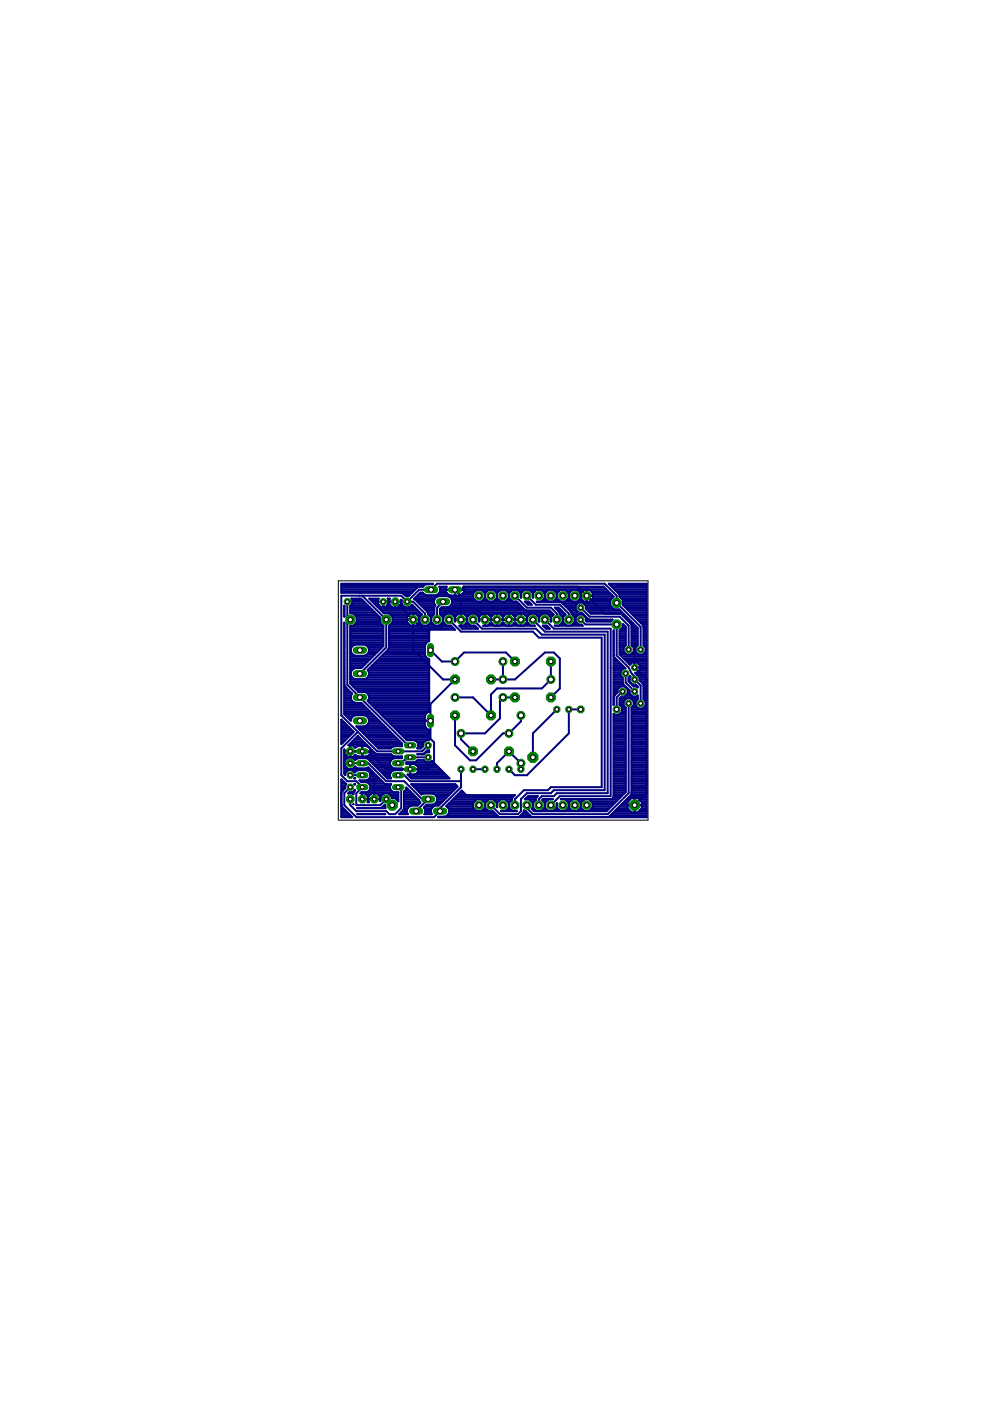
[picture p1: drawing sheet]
<svg xmlns="http://www.w3.org/2000/svg" width="210mm" height="297mm" viewBox="0 0 210 297" stroke-linecap="round" stroke-linejoin="round" font-family="sans-serif">
<g fill="#000080" stroke="#000080" stroke-width=".42">
<path d="M74.3 159.3h2.5z"/>
<path d="M78.1 159.3l3.8 3.8z"/>
<path d="M76.8 159.3h1.3z"/>
<path d="M81.9 163.1h5.1z"/>
<path d="M96.5 144.1l-5.2 5.2z"/>
<path d="M91.3 149.3v3.5z"/>
<path d="M93.9 144.1h2.6z"/>
<path d="M87.6 137.7l6.3 6.4z"/>
<path d="M87.6 131.4v6.3z"/>
<path d="M81.3 127.6h2.5z"/>
<path d="M87 163.1h3.8z"/>
<path d="M76.8 169.4h2.6z"/>
<path d="M79.4 164.4v5z"/>
<path d="M78.1 163.1l1.3 1.3z"/>
<path d="M73.6 163.1h4.5z"/>
<path d="M73 162.5l.6 .6z"/>
<path d="M73 160.6v1.9z"/>
<path d="M73 160.6l1.3-1.3z"/>
<path d="M83.8 127.6l3.8 3.8z"/>
<path d="M97.1 125.7l.6 .6z"/>
<path d="M96.5 125l.6 .7z"/>
<path d="M97.7 126.3v3.2z"/>
<path d="M87.6 131.4l1.9 1.9z"/>
<path d="M89.5 133.3h3.8z"/>
<path d="M93.3 133.3l.6-.6z"/>
<path d="M93.9 130.1v2.6z"/>
<path d="M93.9 130.1l.7-.6z"/>
<path d="M94.6 129.5h3.1z"/>
<path d="M97.7 129.5v1.9z"/>
<path d="M97.7 129.5h3.9z"/>
<path d="M101.6 129.5l1.2 1.2z"/>
<path d="M102.8 130.7v.7z"/>
<path d="M102.8 131.4h2.6z"/>
<path d="M105.4 131.4h2.5z"/>
<path d="M107.9 131.4h2.5z"/>
<path d="M122.5 124.4l1.9 1.9z"/>
<path d="M98.4 124.4h24.1z"/>
<path d="M97.1 125.7l1.3-1.3z"/>
<path d="M124.4 126.3l3.8 3.8z"/>
<path d="M128.2 130.1h3.8z"/>
<path d="M132 130.1l2.6 2.6z"/>
<path d="M134.6 132.7v8.8z"/>
<path d="M134.6 141.5l2.5 2.6z"/>
<path d="M137.1 144.1v24.1z"/>
<path d="M137.1 168.2l-2.5 2.5z"/>
<path d="M91.3 152.8v3.8z"/>
<path d="M91.3 156.6l.7 .8z"/>
<path d="M92 157.4v4.4z"/>
<path d="M90.8 163.1l1.2-1.3z"/>
<path d="M133.5 143.6v.9z"/>
<path d="M133.5 144.5l.6 .6z"/>
<path d="M134.1 145.1h.7z"/>
<path d="M134.8 145.1l.4 .5z"/>
<path d="M135.2 145.6v.2z"/>
<path d="M135 145.5l.2 .3z"/>
<path d="M134.3 145.5h.7z"/>
<path d="M133.3 144.4l1 1.1z"/>
<path d="M133.3 143.7v.7z"/>
<path d="M133.6 143.3l-.3 .4z"/>
<path d="M133.6 143.3l.1 .1z"/>
<path d="M133.7 143.4l-.2 .2z"/>
<path d="M90 124l.4-.1z"/>
<path d="M90 124l-.3 .4z"/>
<path d="M89 124.4h.6z"/>
<path d="M88.8 124.4h.2z"/>
<path d="M88.5 124.5l.3-.1z"/>
<path d="M86.6 126.4l1.9-1.9z"/>
<path d="M86.1 126.4h.5z"/>
<path d="M85.6 126l.4 .4z"/>
<path d="M85.4 125.8l.2 .2z"/>
<path d="M85.2 125.7l.2 .1z"/>
<path d="M76.7 125.7h8.5z"/>
<path d="M76.3 125.7h.4z"/>
<path d="M72.4 125.7h3.9z"/>
<path d="M72.4 123.8v1.9z"/>
<path d="M72.4 123.8h19.4z"/>
<path d="M91.8 123.8l-.1 .1z"/>
<path d="M90.4 123.9h1.3z"/>
<path d="M82.9 159.9l.3 .3z"/>
<path d="M83.2 160.2l.3 .2z"/>
<path d="M83.5 160.4h1.7z"/>
<path d="M85.2 160.4v.3z"/>
<path d="M83.5 160.8h1.7z"/>
<path d="M83.2 160.9l.3-.1z"/>
<path d="M83.2 160.9l-.3 .3z"/>
<path d="M82.9 161.2l-.2 .4z"/>
<path d="M82.7 161.6v.5z"/>
<path d="M82.7 162.1l.2 .3z"/>
<path d="M82.9 162.4l.3 .3z"/>
<path d="M83.2 162.7l.3 .2z"/>
<path d="M83.5 162.9h1.7z"/>
<path d="M85.2 163.1h1.8z"/>
<path d="M83.5 163.3h1.7z"/>
<path d="M83.2 163.5l.3-.2z"/>
<path d="M83.2 163.5l-.3 .3z"/>
<path d="M82.9 163.8l-.2 .3z"/>
<path d="M82.7 164.1v.5z"/>
<path d="M82.7 164.6l.2 .4z"/>
<path d="M82.1 165h.8z"/>
<path d="M78.4 161.3l3.7 3.7z"/>
<path d="M78.1 160.9l.3 .3z"/>
<path d="M77.7 160.8l.4 .1z"/>
<path d="M75.9 160.8h1.8z"/>
<path d="M75.5 160.9l.4-.1z"/>
<path d="M75.5 160.9l-.2 .3z"/>
<path d="M74.8 160.6l.5 .6z"/>
<path d="M73.8 160.6h1z"/>
<path d="M73.8 160.6l-.7 .7z"/>
<path d="M73.1 161.3v1z"/>
<path d="M73.1 162.3l.7 .7z"/>
<path d="M73.8 163h1z"/>
<path d="M74.8 163l.5-.5z"/>
<path d="M75.3 162.5l.2 .2z"/>
<path d="M75.5 162.7l.4 .2z"/>
<path d="M75.9 162.9h1.8z"/>
<path d="M77.7 162.9l.4-.2z"/>
<path d="M78.1 162.7l3.4 3.5z"/>
<path d="M81.5 166.2h.3z"/>
<path d="M81.8 166.2h.2z"/>
<path d="M82 166.2h.9z"/>
<path d="M82.9 166.3l-.2 .4z"/>
<path d="M82.7 166.7v.4z"/>
<path d="M82.7 167.1l.2 .4z"/>
<path d="M82.9 167.5l.3 .3z"/>
<path d="M83.2 167.8l.3 .2z"/>
<path d="M83.5 168h1z"/>
<path d="M84.5 168v1.9z"/>
<path d="M83.8 169.2l.7 .7z"/>
<path d="M83.1 169.2h.7z"/>
<path d="M83.1 169v.2z"/>
<path d="M82.4 168.2l.7 .8z"/>
<path d="M81.4 168.2h1z"/>
<path d="M81.4 168.2l-.7 .8z"/>
<path d="M80.7 169v.8z"/>
<path d="M80.7 169.8l-.1 .1z"/>
<path d="M80.6 169.4v.5z"/>
<path d="M79.4 169.4h1.2z"/>
<path d="M80.6 168.9v.5z"/>
<path d="M79.9 168.2l.7 .7z"/>
<path d="M79.4 168.2h.5z"/>
<path d="M79.4 168.2v1.2z"/>
<path d="M78.8 168.2h.6z"/>
<path d="M78.8 168.2l-.7 .7z"/>
<path d="M78.1 168.9v.5z"/>
<path d="M78.1 169.4h1.3z"/>
<path d="M78.1 169.4v.6z"/>
<path d="M78.1 170l.1 .1z"/>
<path d="M77.9 170.1h.3z"/>
<path d="M77.9 170.1l.2-.1z"/>
<path d="M76.8 169.4h1.3z"/>
<path d="M77.3 168.2l.8 .7z"/>
<path d="M76.8 168.2h.5z"/>
<path d="M76.8 168.2v1.2z"/>
<path d="M76.4 168.2h.4z"/>
<path d="M76.4 168.2l.2-.2z"/>
<path d="M76.6 168h1.1z"/>
<path d="M77.7 168l.4-.2z"/>
<path d="M78.1 167.8l.3-.3z"/>
<path d="M78.5 167.1l-.1 .4z"/>
<path d="M78.5 166.7v.4z"/>
<path d="M78.4 166.3l.1 .4z"/>
<path d="M78.1 166l.3 .3z"/>
<path d="M77.7 165.8l.4 .2z"/>
<path d="M76.6 165.8h1.1z"/>
<path d="M76.2 165.4l.4 .4z"/>
<path d="M76.2 165.4h1.5z"/>
<path d="M77.7 165.4l.4-.1z"/>
<path d="M78.1 165.3l.3-.3z"/>
<path d="M78.5 164.6l-.1 .4z"/>
<path d="M78.5 164.1v.5z"/>
<path d="M78.4 163.8l.1 .3z"/>
<path d="M78.1 163.5l.3 .3z"/>
<path d="M77.7 163.3l.4 .2z"/>
<path d="M75.9 163.3h1.8z"/>
<path d="M75.5 163.5l.4-.2z"/>
<path d="M75.5 163.5l-.3 .3z"/>
<path d="M74.7 163.3l.5 .5z"/>
<path d="M73.8 163.3h.9z"/>
<path d="M73.8 163.3l-.6 .6z"/>
<path d="M73.2 163.9v.4z"/>
<path d="M73 164.1l.2 .2z"/>
<path d="M73 158.9v5.2z"/>
<path d="M73 158.9v.4z"/>
<path d="M73 159.3h1.3z"/>
<path d="M73 159.3v.5z"/>
<path d="M73 159.8l.7 .7z"/>
<path d="M73.7 160.5h.6z"/>
<path d="M74.3 159.3v1.2z"/>
<path d="M74.3 160.5h.5z"/>
<path d="M75.3 160l-.5 .5z"/>
<path d="M75.3 160l.1 .1z"/>
<path d="M75.4 160.1l.2 .2z"/>
<path d="M75.6 160.3h.1z"/>
<path d="M75.7 160.3l.2 .1z"/>
<path d="M75.9 160.4h.2z"/>
<path d="M76.1 160.4h.7z"/>
<path d="M76.8 159.3v1.1z"/>
<path d="M76.8 160.4h.8z"/>
<path d="M77.6 160.4h.1z"/>
<path d="M77.7 160.4l.2-.1z"/>
<path d="M77.9 160.3h.2z"/>
<path d="M78.1 160.3l.1-.2z"/>
<path d="M78.3 160l-.1 .1z"/>
<path d="M78.4 159.9l-.1 .1z"/>
<path d="M78.5 159.7l-.1 .2z"/>
<path d="M78.6 159.6l-.1 .1z"/>
<path d="M78.6 159.4v.2z"/>
<path d="M76.8 159.3h1.8z"/>
<path d="M78.6 159v.2z"/>
<path d="M78.5 158.9l.1 .1z"/>
<path d="M78.4 158.7l.1 .2z"/>
<path d="M78.3 158.6l.1 .1z"/>
<path d="M78.2 158.4l.1 .2z"/>
<path d="M78.1 158.3l.1 .1z"/>
<path d="M77.9 158.3h.2z"/>
<path d="M77.7 158.2l.2 .1z"/>
<path d="M77.6 158.2h.1z"/>
<path d="M76.8 158.2h.8z"/>
<path d="M76.8 158.2v1.1z"/>
<path d="M76.1 158.2h.7z"/>
<path d="M75.9 158.2h.2z"/>
<path d="M75.7 158.3l.2-.1z"/>
<path d="M75.6 158.3h.1z"/>
<path d="M75.4 158.4l.2-.1z"/>
<path d="M75.4 158.4l-.1 .2z"/>
<path d="M74.8 158l.5 .6z"/>
<path d="M74.3 158h.5z"/>
<path d="M74.3 158v1.3z"/>
<path d="M73.9 158h.4z"/>
<path d="M73.9 158l2-2z"/>
<path d="M75.9 156l3.7 3.8z"/>
<path d="M79.6 159.8l.3 .1z"/>
<path d="M79.9 159.9h.2z"/>
<path d="M80.1 159.9h2.8z"/>
<path d="M72.4 152.5l2.6 2.7z"/>
<path d="M75 155.2l-2.6 2.6z"/>
<path d="M72.4 152.5v5.3z"/>
<path d="M115.1 132.6l.7 .7z"/>
<path d="M115.1 132.6h.8z"/>
<path d="M115.9 132.6l.7 .7z"/>
<path d="M115.8 133.3h.8z"/>
<path d="M102.9 131.4h1.2z"/>
<path d="M102.9 131.3h1.2z"/>
<path d="M104.1 131.3h1.2z"/>
<path d="M104.1 131.4h1.2z"/>
<path d="M107.9 131.4h1.3z"/>
<path d="M107.9 131.3h1.3z"/>
<path d="M109.2 131.3h1.2z"/>
<path d="M109.2 131.4h1.2z"/>
<path d="M105.4 131.4h1.2z"/>
<path d="M105.4 131.3h1.2z"/>
<path d="M106.6 131.3h1.2z"/>
<path d="M106.6 131.4h1.2z"/>
<path d="M75.5 159.3h1.3z"/>
<path d="M74.3 159.3h1.2z"/>
<path d="M73 128.4v2.3z"/>
<path d="M73 128.5v2.1z"/>
<path d="M74.7 147.1l-.2 .1z"/>
<path d="M74.5 147.2l-.1 .4z"/>
<path d="M74.4 147.6v.5z"/>
<path d="M74.4 148.1l.1 .4z"/>
<path d="M74.5 148.5l.4 .3z"/>
<path d="M74.9 148.8l.4 .2z"/>
<path d="M75.3 149h1.3z"/>
<path d="M76.6 149l8.7 8.7z"/>
<path d="M85.3 157.7l-.1 .1z"/>
<path d="M85.2 157.8v.4z"/>
<path d="M83.5 158.2h1.7z"/>
<path d="M83.2 158.4l.3-.2z"/>
<path d="M83.2 158.4l-.3 .3z"/>
<path d="M80.2 158.7h2.7z"/>
<path d="M76.4 154.8l3.8 3.9z"/>
<path d="M76.2 154.6l.2 .2z"/>
<path d="M75.5 154l.7 .6z"/>
<path d="M75.5 154h1.8z"/>
<path d="M77.3 154l.4-.2z"/>
<path d="M77.7 153.8l.4-.3z"/>
<path d="M78.2 153.1l-.1 .4z"/>
<path d="M78.2 152.6v.5z"/>
<path d="M78.1 152.2l.1 .4z"/>
<path d="M77.7 151.8l.4 .4z"/>
<path d="M77.3 151.7l.4 .1z"/>
<path d="M75.3 151.7h2z"/>
<path d="M74.9 151.8l.4-.1z"/>
<path d="M74.9 151.8l-.4 .4z"/>
<path d="M74.5 152.2l-.1 .4z"/>
<path d="M74.4 152.6v.2z"/>
<path d="M73 151.4l1.4 1.4z"/>
<path d="M73 132v19.4z"/>
<path d="M73 132.1v13.2z"/>
<path d="M73 145.3l.1 .2z"/>
<path d="M73.1 145.5l.2 .2z"/>
<path d="M73.3 145.7l1.4 1.4z"/>
<path d="M96.5 166.2l.5 .6z"/>
<path d="M97 166.8l-4 4z"/>
<path d="M92.3 170.8h.7z"/>
<path d="M91.9 171l.4-.2z"/>
<path d="M91.9 171l-.3 .3z"/>
<path d="M91.6 171.3l-.2 .4z"/>
<path d="M91.4 171.7v.5z"/>
<path d="M91.4 172.2l.2 .4z"/>
<path d="M90 172.6h1.6z"/>
<path d="M90.2 172.2l-.2 .4z"/>
<path d="M90.2 171.7v.5z"/>
<path d="M90 171.3l.2 .4z"/>
<path d="M89.9 171.2l.1 .1z"/>
<path d="M89.9 171.2l.6-.6z"/>
<path d="M90.5 170.6h1.3z"/>
<path d="M91.8 170.6l.4-.2z"/>
<path d="M92.5 170.1l-.3 .3z"/>
<path d="M92.7 169.7l-.2 .4z"/>
<path d="M92.7 169.2v.5z"/>
<path d="M92.5 168.8l.2 .4z"/>
<path d="M92.2 168.4l.3 .4z"/>
<path d="M91.8 168.3l.4 .1z"/>
<path d="M89.8 168.3h2z"/>
<path d="M89.4 168.4l.4-.1z"/>
<path d="M87.2 166.2l2.2 2.2z"/>
<path d="M87.2 166.2h9.3z"/>
<path d="M85.7 167.8l.3-.3z"/>
<path d="M86.1 167.1l-.1 .4z"/>
<path d="M86.1 167v.1z"/>
<path d="M86.1 167l2.7 2.7z"/>
<path d="M88.8 169.7l.2 .4z"/>
<path d="M89 170.1l.1 .1z"/>
<path d="M89.1 170.2l-.6 .6z"/>
<path d="M87.2 170.8h1.3z"/>
<path d="M86.8 171l.4-.2z"/>
<path d="M86.8 171l-.3 .3z"/>
<path d="M86.5 171.3l-.2 .4z"/>
<path d="M86.3 171.7v.5z"/>
<path d="M86.3 172.2l.2 .4z"/>
<path d="M84.6 172.6h1.9z"/>
<path d="M84.6 172.6l.8-.7z"/>
<path d="M85.4 171.9l.2-.2z"/>
<path d="M85.7 171.5l-.1 .2z"/>
<path d="M85.7 167.8v3.7z"/>
<path d="M90.3 161.6h.9z"/>
<path d="M91.2 161.6l.3-.3z"/>
<path d="M91.5 161.3l3.8 3.7z"/>
<path d="M87.2 165h8.1z"/>
<path d="M86.4 164.2l.8 .8z"/>
<path d="M86.4 164.2h.6z"/>
<path d="M87 163.1v1.1z"/>
<path d="M87 164.2h.7z"/>
<path d="M87.7 164.2h.2z"/>
<path d="M87.9 164.2l.2-.1z"/>
<path d="M88.1 164.1h.1z"/>
<path d="M88.2 164.1l.1-.1z"/>
<path d="M88.5 163.8l-.2 .2z"/>
<path d="M88.6 163.7l-.1 .1z"/>
<path d="M88.7 163.5l-.1 .2z"/>
<path d="M88.7 163.4v.1z"/>
<path d="M88.8 163.2l-.1 .2z"/>
<path d="M87 163.1h1.8z"/>
<path d="M88.7 162.8l.1 .2z"/>
<path d="M88.7 162.7v.1z"/>
<path d="M88.6 162.5l.1 .2z"/>
<path d="M88.5 162.4l.1 .1z"/>
<path d="M88.3 162.2l.2 .2z"/>
<path d="M88.2 162.1l.1 .1z"/>
<path d="M88.1 162.1h.1z"/>
<path d="M87.9 162l.2 .1z"/>
<path d="M87.7 162h.2z"/>
<path d="M87 162h.7z"/>
<path d="M87 162v1.1z"/>
<path d="M86.2 162h.8z"/>
<path d="M86.1 161.6v.4z"/>
<path d="M86.2 161.6h1.6z"/>
<path d="M87.8 161.6l.4-.1z"/>
<path d="M88.2 161.5l.3-.3z"/>
<path d="M88.5 161.2h1.4z"/>
<path d="M89.9 161.2l.4 .4z"/>
<path d="M75.7 172.6h5.9z"/>
<path d="M75.8 172.6h5.9z"/>
<path d="M75.1 166.2l.1 .1z"/>
<path d="M75.1 166.2h.2z"/>
<path d="M75.1 165h.2z"/>
<path d="M73.2 166.5v.6z"/>
<path d="M73.2 167.1l-.5 .6z"/>
<path d="M72.7 167.7l-.2 .1z"/>
<path d="M72.5 167.8l-.1 .2z"/>
<path d="M72.4 168v2.6z"/>
<path d="M72.4 170.6v.2z"/>
<path d="M72.4 170.8l.1 .2z"/>
<path d="M72.5 171l2.2 2.2z"/>
<path d="M72.4 173.2h2.3z"/>
<path d="M72.4 165.2v8z"/>
<path d="M72.4 165.2l.9 1z"/>
<path d="M73.3 166.2h.1z"/>
<path d="M73.2 166.5l.2-.3z"/>
<path d="M73.8 168.2h1z"/>
<path d="M73.8 168.2l.3-.2z"/>
<path d="M74.1 168h.6z"/>
<path d="M75.2 167.4l-.5 .6z"/>
<path d="M75.3 167.6l-.1 .1z"/>
<path d="M75.2 167.7l-.2 .1z"/>
<path d="M75 167.8l-.1 .2z"/>
<path d="M74.9 168v.4z"/>
<path d="M74.8 168.2l.1 .2z"/>
<path d="M81.7 170.6v.7z"/>
<path d="M75.8 171.4h5.9z"/>
<path d="M75.7 171.3h4.8z"/>
<path d="M80.5 171.3h.2z"/>
<path d="M80.7 171.3l.3-.1z"/>
<path d="M81.5 170.6l-.5 .6z"/>
<path d="M81.5 170.6h.2z"/>
<path d="M91 159.1v.4z"/>
<path d="M90.3 159.5h.7z"/>
<path d="M90.3 159.5l-.4 .5z"/>
<path d="M88.5 160h1.4z"/>
<path d="M88.5 159.9h.9z"/>
<path d="M89.4 159.9h.2z"/>
<path d="M89.6 159.9l.3-.1z"/>
<path d="M89.9 159.8l.7-.7z"/>
<path d="M90.6 159.1h.4z"/>
<path d="M123.6 127.8l.6 .6z"/>
<path d="M122.7 127.8h.9z"/>
<path d="M122.1 128.4l.6-.6z"/>
<path d="M122.1 128.4v.9z"/>
<path d="M122.1 129.3l.6 .6z"/>
<path d="M122.7 129.9h.6z"/>
<path d="M123.3 129.9l1.2 1.2z"/>
<path d="M124.5 131.1l.2 .2z"/>
<path d="M124.7 131.3l.2 .1z"/>
<path d="M124.9 131.4h5z"/>
<path d="M129.4 131.8l.5-.4z"/>
<path d="M124.4 131.8h5z"/>
<path d="M124.2 131.6l.2 .2z"/>
<path d="M124.2 130.9v.7z"/>
<path d="M123.6 130.3l.6 .6z"/>
<path d="M122.7 130.3h.9z"/>
<path d="M122.7 130.3l-.6 .6z"/>
<path d="M122.1 130.9v.9z"/>
<path d="M122.1 131.8l.6 .6z"/>
<path d="M122.7 132.4h.6z"/>
<path d="M123.3 132.4l.3 .3z"/>
<path d="M117.7 132.7h5.9z"/>
<path d="M117.6 132.6h1z"/>
<path d="M119.3 131.9l-.7 .7z"/>
<path d="M119.3 130.9v1z"/>
<path d="M118.7 130.2l.6 .7z"/>
<path d="M118.7 130v.2z"/>
<path d="M118.6 129.8l.1 .2z"/>
<path d="M118.4 129.6l.2 .2z"/>
<path d="M117.6 128.8l.8 .8z"/>
<path d="M117.6 128.8h.8z"/>
<path d="M118.4 128.8l1.5 1.5z"/>
<path d="M119.4 130.9l.5-.6z"/>
<path d="M119.4 130.9v1z"/>
<path d="M119.4 131.9l.7 .7z"/>
<path d="M120.1 132.6h1z"/>
<path d="M121.8 131.9l-.7 .7z"/>
<path d="M121.8 130.9v1z"/>
<path d="M121.2 130.2l.6 .7z"/>
<path d="M121.2 130v.2z"/>
<path d="M121.1 129.8l.1 .2z"/>
<path d="M120.9 129.6l.2 .2z"/>
<path d="M119.2 127.9l1.7 1.7z"/>
<path d="M119 127.7l.2 .2z"/>
<path d="M118.8 127.6l.2 .1z"/>
<path d="M113.9 127.6h4.9z"/>
<path d="M113.8 127.6h1z"/>
<path d="M115.5 126.8l-.7 .8z"/>
<path d="M115.5 125.8v1z"/>
<path d="M114.8 125.1l.7 .7z"/>
<path d="M113.7 125.1h1.1z"/>
<path d="M113.7 125.1l-.7 .7z"/>
<path d="M113 125.8v.9z"/>
<path d="M112.2 125.1l.8 .7z"/>
<path d="M111.2 125.1h1z"/>
<path d="M111.2 125.1l-.7 .7z"/>
<path d="M110.5 125.8v.9z"/>
<path d="M110.4 125.8v.9z"/>
<path d="M109.7 125.1l.7 .7z"/>
<path d="M108.7 125.1h1z"/>
<path d="M108.7 125.1l-.8 .7z"/>
<path d="M107.9 125.8v1z"/>
<path d="M107.9 126.8l.8 .8z"/>
<path d="M108.7 127.6h.9z"/>
<path d="M109.6 127.6l1.6 1.6z"/>
<path d="M111.2 129.2l.2 .1z"/>
<path d="M111.4 129.3l.2 .2z"/>
<path d="M111.6 129.5h4.9z"/>
<path d="M116.5 129.5l.9 .8z"/>
<path d="M116.8 130.9l.6-.6z"/>
<path d="M116.8 130.9v.9z"/>
<path d="M116 130.1l.8 .8z"/>
<path d="M115 130.1h1z"/>
<path d="M115 130.1l-.7 .8z"/>
<path d="M114.3 130.9v.9z"/>
<path d="M114.2 130.9v.9z"/>
<path d="M113.5 130.1l.7 .8z"/>
<path d="M112.5 130.1h1z"/>
<path d="M112.5 130.1l-.8 .8z"/>
<path d="M111.7 130.9v1z"/>
<path d="M111.7 131.9l.8 .7z"/>
<path d="M112.5 132.6h.9z"/>
<path d="M102.4 132.7h11z"/>
<path d="M102.4 132.7h.4z"/>
<path d="M102.8 131.4v1.3z"/>
<path d="M102.9 131.4v1.3z"/>
<path d="M102.9 132.7h.5z"/>
<path d="M104.1 131.9l-.7 .8z"/>
<path d="M104.1 131.9l.7 .8z"/>
<path d="M104.8 132.7h.5z"/>
<path d="M105.3 131.4v1.3z"/>
<path d="M105.4 131.4v1.3z"/>
<path d="M105.4 132.7h.5z"/>
<path d="M106.6 131.9l-.7 .8z"/>
<path d="M106.6 131.9l.8 .8z"/>
<path d="M107.4 132.7h.5z"/>
<path d="M107.9 131.4v1.3z"/>
<path d="M107.9 132.7h.5z"/>
<path d="M109.2 131.9l-.8 .8z"/>
<path d="M109.2 131.9l.7 .8z"/>
<path d="M109.9 132.7h.5z"/>
<path d="M110.4 131.4v1.3z"/>
<path d="M110.5 131.4v1.3z"/>
<path d="M110.5 132.7h.5z"/>
<path d="M111.7 131.9l-.7 .8z"/>
<path d="M111.7 131.4v.5z"/>
<path d="M110.5 131.4h1.2z"/>
<path d="M110.5 131.3h1.2z"/>
<path d="M111.7 130.8v.5z"/>
<path d="M111 130.1l.7 .7z"/>
<path d="M110.5 130.1h.5z"/>
<path d="M110.5 130.1v1.2z"/>
<path d="M110.4 130.1v1.2z"/>
<path d="M109.9 130.1h.5z"/>
<path d="M109.2 130.8l.7-.7z"/>
<path d="M108.4 130.1l.8 .7z"/>
<path d="M107.9 130.1h.5z"/>
<path d="M107.9 130.1v1.2z"/>
<path d="M107.4 130.1h.5z"/>
<path d="M106.6 130.8l.8-.7z"/>
<path d="M105.9 130.1l.7 .7z"/>
<path d="M105.4 130.1h.5z"/>
<path d="M105.4 130.1v1.2z"/>
<path d="M105.3 130.1v1.2z"/>
<path d="M104.8 130.1h.5z"/>
<path d="M104.1 130.8l.7-.7z"/>
<path d="M103.4 130.1l.7 .7z"/>
<path d="M102.9 130.1h.5z"/>
<path d="M102.9 130.1v1.2z"/>
<path d="M102.8 130.1v1.2z"/>
<path d="M102.3 130.1h.5z"/>
<path d="M101.5 130.8l.8-.7z"/>
<path d="M101.5 130.8v.5z"/>
<path d="M101.5 131.3h1.3z"/>
<path d="M101.5 131.4h1.3z"/>
<path d="M101.5 131.4v.4z"/>
<path d="M101.5 130.9v.9z"/>
<path d="M100.8 130.1l.7 .8z"/>
<path d="M99.8 130.1h1z"/>
<path d="M99 130.9l.8-.8z"/>
<path d="M99 130.9v1z"/>
<path d="M99 131.9l.8 .7z"/>
<path d="M99.8 132.6h.9z"/>
<path d="M100.7 132.6l.7 .7z"/>
<path d="M98 133.3h3.4z"/>
<path d="M97.4 132.7l.6 .6z"/>
<path d="M97.4 132.7h.3z"/>
<path d="M97.7 131.4v1.3z"/>
<path d="M97.8 131.4v1.3z"/>
<path d="M97.8 132.7h.5z"/>
<path d="M99 131.9l-.7 .8z"/>
<path d="M99 131.4v.5z"/>
<path d="M97.8 131.4h1.2z"/>
<path d="M97.8 131.3h1.2z"/>
<path d="M99 130.8v.5z"/>
<path d="M98.3 130.1l.7 .7z"/>
<path d="M97.8 130.1h.5z"/>
<path d="M97.8 130.1v1.2z"/>
<path d="M97.7 130.1v1.2z"/>
<path d="M97.2 130.1h.5z"/>
<path d="M96.5 130.8l.7-.7z"/>
<path d="M96.5 130.8v.5z"/>
<path d="M96.5 131.3h1.2z"/>
<path d="M96.5 131.4h1.2z"/>
<path d="M96.5 131.4v.4z"/>
<path d="M96.5 130.9v.9z"/>
<path d="M95.7 130.1l.8 .8z"/>
<path d="M94.7 130.1h1z"/>
<path d="M94.7 130.1l-.7 .8z"/>
<path d="M94 130.9v1z"/>
<path d="M94 131.9l.7 .7z"/>
<path d="M94.7 132.6h.9z"/>
<path d="M95.6 132.6l.9 .9z"/>
<path d="M91.2 133.5h5.3z"/>
<path d="M91 133.8l.2-.3z"/>
<path d="M91 133.8v.3z"/>
<path d="M91 134.1v1.8z"/>
<path d="M90.6 136.1l.4-.2z"/>
<path d="M90.6 136.1l-.3 .3z"/>
<path d="M90.3 136.4l-.2 .5z"/>
<path d="M90.1 136.9v1.9z"/>
<path d="M90.1 138.8l.2 .5z"/>
<path d="M90.3 139.3l.3 .3z"/>
<path d="M90.6 139.6l.4 .2z"/>
<path d="M91 139.8v11.1z"/>
<path d="M90.8 150.9h.2z"/>
<path d="M90.6 151l.2-.1z"/>
<path d="M90.5 151.1l.1-.1z"/>
<path d="M90.5 151.1l-.1 .2z"/>
<path d="M90.4 151.3l-.2 .1z"/>
<path d="M90.2 151.4l-.1 .2z"/>
<path d="M90.1 151.6v.2z"/>
<path d="M90.1 151.8v.2z"/>
<path d="M90.1 152v.8z"/>
<path d="M90.1 152.8h.9z"/>
<path d="M90.1 152.9h.9z"/>
<path d="M90.1 152.9v.8z"/>
<path d="M90.1 153.7v.2z"/>
<path d="M90.1 153.9v.2z"/>
<path d="M90.1 154.1l.1 .1z"/>
<path d="M90.2 154.2l.2 .2z"/>
<path d="M90.4 154.4l.1 .1z"/>
<path d="M90.5 154.5l.1 .1z"/>
<path d="M90.6 154.6l.2 .1z"/>
<path d="M90.8 154.7l.2 .1z"/>
<path d="M91 154.8v2.2z"/>
<path d="M90.3 157h.7z"/>
<path d="M90.3 157l-.6 .6z"/>
<path d="M89.7 157.6v.6z"/>
<path d="M89.7 158.2l-.4 .5z"/>
<path d="M88.5 158.7h.8z"/>
<path d="M88.7 158.2l-.2 .4z"/>
<path d="M88.7 157.8v.4z"/>
<path d="M88.5 157.4l.2 .4z"/>
<path d="M88.2 157.1l.3 .3z"/>
<path d="M87.8 157l.4 .1z"/>
<path d="M86.3 157h1.5z"/>
<path d="M77.9 148.6l8.4 8.4z"/>
<path d="M78.1 148.5l-.2 .1z"/>
<path d="M78.2 148.1l-.1 .4z"/>
<path d="M78.2 147.6v.5z"/>
<path d="M78.1 147.2l.1 .4z"/>
<path d="M77.7 146.9l.4 .3z"/>
<path d="M77.3 146.7l.4 .2z"/>
<path d="M76 146.7h1.3z"/>
<path d="M74.3 144.9l1.7 1.8z"/>
<path d="M74.3 132.7v12.2z"/>
<path d="M74.3 132.7h.5z"/>
<path d="M75.6 131.9l-.8 .8z"/>
<path d="M75.6 130.8v1.1z"/>
<path d="M74.8 130l.8 .8z"/>
<path d="M74.3 130h.5z"/>
<path d="M74.3 128.5v1.5z"/>
<path d="M74.3 128.5l.4-.5z"/>
<path d="M74.7 127.1v.9z"/>
<path d="M74.5 126.9l.2 .2z"/>
<path d="M74.5 126.9h1.8z"/>
<path d="M76.3 126.9h.3z"/>
<path d="M76.6 126.9l3.9 4z"/>
<path d="M80.5 130.9v1z"/>
<path d="M80.5 131.9l.8 .8z"/>
<path d="M81.3 132.7v4.3z"/>
<path d="M76.6 141.6l4.7-4.6z"/>
<path d="M75.3 141.6h1.3z"/>
<path d="M74.9 141.8l.4-.2z"/>
<path d="M74.5 142.2l.4-.4z"/>
<path d="M74.5 142.2l-.1 .4z"/>
<path d="M74.4 142.6v.4z"/>
<path d="M74.4 143l.1 .5z"/>
<path d="M74.5 143.5l.4 .3z"/>
<path d="M74.9 143.8l.4 .2z"/>
<path d="M75.3 144h2z"/>
<path d="M77.3 144l.4-.2z"/>
<path d="M77.7 143.8l.4-.3z"/>
<path d="M78.2 143l-.1 .5z"/>
<path d="M78.2 142.6v.4z"/>
<path d="M78.1 142.2l.1 .4z"/>
<path d="M77.9 142l.2 .2z"/>
<path d="M77.9 142l4.3-4.2z"/>
<path d="M82.4 137.6l-.2 .2z"/>
<path d="M82.5 137.4l-.1 .2z"/>
<path d="M82.5 132.7v4.7z"/>
<path d="M82.5 132.7l.7-.8z"/>
<path d="M83.2 130.8v1.1z"/>
<path d="M82.4 130l.8 .8z"/>
<path d="M81.4 130h1z"/>
<path d="M78.3 126.9l3.1 3.1z"/>
<path d="M78.3 126.9h2z"/>
<path d="M80.1 127.1l.2-.2z"/>
<path d="M80.1 127.1v.5z"/>
<path d="M80.1 127.6h1.2z"/>
<path d="M80.1 127.6v.4z"/>
<path d="M80.1 128l.7 .7z"/>
<path d="M80.8 128.7h.5z"/>
<path d="M81.3 127.6v1.1z"/>
<path d="M81.3 128.7h.4z"/>
<path d="M82.4 128l-.7 .7z"/>
<path d="M82.4 127.6v.4z"/>
<path d="M81.3 127.6h1.1z"/>
<path d="M82.4 127.1v.5z"/>
<path d="M82.2 126.9l.2 .2z"/>
<path d="M82.2 126.9h.5z"/>
<path d="M82.5 127l.2-.1z"/>
<path d="M82.5 127v.6z"/>
<path d="M82.5 127.6h1.3z"/>
<path d="M82.5 127.6v.5z"/>
<path d="M82.5 128.1l.8 .7z"/>
<path d="M83.3 128.8h.5z"/>
<path d="M83.8 127.6v1.2z"/>
<path d="M83.8 128.8h.5z"/>
<path d="M84.3 128.8l.7-.7z"/>
<path d="M85 127.6v.5z"/>
<path d="M83.8 127.6h1.2z"/>
<path d="M85 127.1v.5z"/>
<path d="M85 127.1l.2 .2z"/>
<path d="M85.1 127.3v.5z"/>
<path d="M85.1 127.8l.2 .4z"/>
<path d="M85.3 128.2l.3 .4z"/>
<path d="M85.6 128.6l.5 .2z"/>
<path d="M86.1 128.8h.5z"/>
<path d="M86.6 128.8l.4-.2z"/>
<path d="M87 128.6l.4-.4z"/>
<path d="M87.4 128.2l2.1 2.1z"/>
<path d="M88.9 130.9l.6-.6z"/>
<path d="M88.9 130.9v1z"/>
<path d="M88.9 131.9l.7 .7z"/>
<path d="M89.6 132.6h1.1z"/>
<path d="M91.4 131.9l-.7 .7z"/>
<path d="M91.4 130.9v1z"/>
<path d="M90.7 130.2l.7 .7z"/>
<path d="M90.7 130v.2z"/>
<path d="M90.7 129.8v.2z"/>
<path d="M90.5 129.6l.2 .2z"/>
<path d="M87.9 127.1l2.6 2.5z"/>
<path d="M87.8 127l.1 .1z"/>
<path d="M87.8 127l1.3-1.4z"/>
<path d="M89.1 125.6h.5z"/>
<path d="M89.7 125.7l.3 .3z"/>
<path d="M90 126l.4 .2z"/>
<path d="M90.4 126.2h2z"/>
<path d="M92.4 126.2l.4-.2z"/>
<path d="M93.2 125.7l-.4 .3z"/>
<path d="M93.3 125.3l-.1 .4z"/>
<path d="M93.3 124.8v.5z"/>
<path d="M93.2 124.4l.1 .4z"/>
<path d="M93.2 124.4h1.5z"/>
<path d="M94.7 124.4l-.1 .2z"/>
<path d="M94.6 124.6l-.1 .2z"/>
<path d="M94.5 124.8v.1z"/>
<path d="M94.5 125h1.9z"/>
<path d="M94.5 125.1h1.9z"/>
<path d="M94.5 125.1v.2z"/>
<path d="M94.5 125.3l.1 .2z"/>
<path d="M94.6 125.5l.1 .2z"/>
<path d="M94.7 125.7l.1 .1z"/>
<path d="M94.8 125.8l.1 .2z"/>
<path d="M94.9 126l.2 .1z"/>
<path d="M95.1 126.1l.1 .1z"/>
<path d="M95.2 126.2h.2z"/>
<path d="M95.4 126.2l.2 .1z"/>
<path d="M95.6 126.3h.8z"/>
<path d="M96.4 125.1v1.2z"/>
<path d="M96.5 125.1v1.2z"/>
<path d="M96.5 126.3h.8z"/>
<path d="M97.3 126.3l.2-.1z"/>
<path d="M97.5 126.2h.2z"/>
<path d="M97.7 126.2l.2-.1z"/>
<path d="M97.9 126.1l.1-.1z"/>
<path d="M98.2 125.8l-.2 .2z"/>
<path d="M98.3 125.7l-.1 .1z"/>
<path d="M98.4 125.5l-.1 .2z"/>
<path d="M98.4 125.3v.2z"/>
<path d="M98.5 125.1l-.1 .2z"/>
<path d="M96.5 125.1h2z"/>
<path d="M96.5 125h2z"/>
<path d="M98.4 124.8l.1 .1z"/>
<path d="M98.4 124.6v.2z"/>
<path d="M98.3 124.4l.1 .2z"/>
<path d="M98.3 124.4h29.7z"/>
<path d="M128 124.4l2.1 2.1z"/>
<path d="M130.1 126.5l-.7 .8z"/>
<path d="M129.4 127.3v1.1z"/>
<path d="M129.4 128.4l.8 .8z"/>
<path d="M130.2 129.2h1.1z"/>
<path d="M131.3 129.2l3.9 4z"/>
<path d="M135.2 133.2v3.6z"/>
<path d="M135.2 136.8l-.4 .5z"/>
<path d="M134.8 137.3v.9z"/>
<path d="M134.8 138.2l.6 .6z"/>
<path d="M135.4 138.8h.9z"/>
<path d="M136.9 138.2l-.6 .6z"/>
<path d="M136.9 137.3v.9z"/>
<path d="M136.4 136.8l.5 .5z"/>
<path d="M136.4 133v3.8z"/>
<path d="M136.4 132.8v.2z"/>
<path d="M136.3 132.5l.1 .3z"/>
<path d="M132.1 128.3l4.2 4.2z"/>
<path d="M132.1 127.3v1z"/>
<path d="M131.4 126.5l.7 .8z"/>
<path d="M131.4 126.2v.3z"/>
<path d="M131.3 126l.1 .2z"/>
<path d="M131.1 125.8l.2 .2z"/>
<path d="M129.1 123.8l2 2z"/>
<path d="M129.1 123.8h8z"/>
<path d="M137.1 123.8v49.4z"/>
<path d="M92.9 173.2h44.2z"/>
<path d="M92.9 173.2l.1-.1z"/>
<path d="M93 173.1h1.3z"/>
<path d="M94.3 173.1l.4-.1z"/>
<path d="M95.1 172.6l-.4 .4z"/>
<path d="M95.2 172.2l-.1 .4z"/>
<path d="M95.2 171.7v.5z"/>
<path d="M95.1 171.3l.1 .4z"/>
<path d="M94.7 171l.4 .3z"/>
<path d="M94.6 170.9l.1 .1z"/>
<path d="M94.6 170.9l3.3-3.3z"/>
<path d="M97.9 167.6l.7 .7z"/>
<path d="M98.6 168.3l.2 .3z"/>
<path d="M98.8 168.6h10.4z"/>
<path d="M108.6 169.1l.6-.5z"/>
<path d="M108.6 169.1v.2z"/>
<path d="M108.6 169.3v.3z"/>
<path d="M108.6 169.6l-.7 .6z"/>
<path d="M107.9 170.2v1z"/>
<path d="M107.9 171.2l.8 .8z"/>
<path d="M108.7 172h.9z"/>
<path d="M106.3 172h3.3z"/>
<path d="M106.2 172h.9z"/>
<path d="M107.1 172l.8-.8z"/>
<path d="M107.1 169.5l.8 .7z"/>
<path d="M106.1 169.5h1z"/>
<path d="M106.1 169.5l-.7 .7z"/>
<path d="M105.4 170.2v1z"/>
<path d="M105.3 170.2v.9z"/>
<path d="M104.6 169.5l.7 .7z"/>
<path d="M103.6 169.5h1z"/>
<path d="M103.6 169.5l-.8 .7z"/>
<path d="M102.8 170.2v1z"/>
<path d="M102.8 171.2l.8 .8z"/>
<path d="M103.6 172h.9z"/>
<path d="M104.5 172l1 1z"/>
<path d="M105.5 173l.2 .1z"/>
<path d="M105.7 173.1l.2 .1z"/>
<path d="M105.9 173.2h3.8z"/>
<path d="M109.7 173.2h.2z"/>
<path d="M109.9 173.2l.3-.1z"/>
<path d="M110.2 173.1l.6-.6z"/>
<path d="M110.8 172.5l.2-.2z"/>
<path d="M111.1 172.1l-.1 .2z"/>
<path d="M111.1 171.8v.3z"/>
<path d="M111.1 171.8l.1 .2z"/>
<path d="M111.2 172h.3z"/>
<path d="M111.5 172l1.1 1.1z"/>
<path d="M112.6 173.1l.3 .1z"/>
<path d="M112.9 173.2h.2z"/>
<path d="M113.1 173.2h15.9z"/>
<path d="M129 173.2l.2-.1z"/>
<path d="M129.2 173.1l.2-.1z"/>
<path d="M129.4 173l4.4-4.5z"/>
<path d="M133.9 168.3l-.1 .2z"/>
<path d="M133.9 168v.3z"/>
<path d="M133.9 150v18z"/>
<path d="M133.9 150l.5-.4z"/>
<path d="M134.4 148.7v.9z"/>
<path d="M133.7 148.1l.7 .6z"/>
<path d="M132.8 148.1h.9z"/>
<path d="M132.2 148.7l.6-.6z"/>
<path d="M132.2 148.7v.9z"/>
<path d="M132.2 149.6l.5 .4z"/>
<path d="M132.7 150v17.9z"/>
<path d="M132.7 167.9l-4.1 4.1z"/>
<path d="M113.2 172h15.4z"/>
<path d="M112.7 171.5l.5 .5z"/>
<path d="M112.7 171.5l.3-.3z"/>
<path d="M113 170.2v1z"/>
<path d="M112.2 169.5l.8 .7z"/>
<path d="M111.3 169.5h.9z"/>
<path d="M111.3 169.5l.7-.7z"/>
<path d="M112 168.8h2z"/>
<path d="M114 168.8l-.3 .3z"/>
<path d="M113.7 169.1l-.1 .2z"/>
<path d="M113.6 169.3v.3z"/>
<path d="M113.6 169.6l-.6 .6z"/>
<path d="M113 171.2l.7 .8z"/>
<path d="M113.7 172h1.1z"/>
<path d="M115.5 171.2l-.7 .8z"/>
<path d="M115.5 170.2v1z"/>
<path d="M114.9 169.6l.6 .6z"/>
<path d="M114.9 169.6l.2-.2z"/>
<path d="M115.1 169.4h2.1z"/>
<path d="M116.3 169.5h.9z"/>
<path d="M116.3 169.5l-.8 .7z"/>
<path d="M115.5 171.2l.8 .8z"/>
<path d="M116.3 172h1z"/>
<path d="M118 171.2l-.7 .8z"/>
<path d="M118 170.3v.9z"/>
<path d="M118.1 170.3v.9z"/>
<path d="M118.1 171.2l.7 .8z"/>
<path d="M118.8 172h1z"/>
<path d="M120.6 171.2l-.8 .8z"/>
<path d="M120.6 170.2v1z"/>
<path d="M119.8 169.5l.8 .7z"/>
<path d="M118.9 169.5h.9z"/>
<path d="M119 169.4h10.4z"/>
<path d="M129.4 169.4h.2z"/>
<path d="M129.6 169.4l.2-.1z"/>
<path d="M130 169.1l-.2 .2z"/>
<path d="M130.1 168.9l-.1 .2z"/>
<path d="M130.1 151.3v17.6z"/>
<path d="M130.1 151.3l.2 .2z"/>
<path d="M130.3 151.5h.9z"/>
<path d="M131.2 151.5l.7-.6z"/>
<path d="M131.9 149.9v1z"/>
<path d="M131.4 149.4l.5 .5z"/>
<path d="M131.4 148.1v1.3z"/>
<path d="M131.4 148.1l.4-.4z"/>
<path d="M131.8 147.7h.7z"/>
<path d="M132.5 147.7l.6-.7z"/>
<path d="M133.1 146.2v.8z"/>
<path d="M132.5 145.5l.6 .7z"/>
<path d="M131.6 145.5h.9z"/>
<path d="M131 146.2l.6-.7z"/>
<path d="M131 146.2v.6z"/>
<path d="M131 146.8l-.8 .7z"/>
<path d="M130.2 147.5l-.1 .2z"/>
<path d="M130.1 147.7v.3z"/>
<path d="M130.1 148v1.4z"/>
<path d="M130.1 141.6v7.9z"/>
<path d="M130.1 133.6v8z"/>
<path d="M130.1 133.7v5.2z"/>
<path d="M130.1 138.9v.2z"/>
<path d="M130.1 139.1l.1 .2z"/>
<path d="M130.2 139.3l2.4 2.4z"/>
<path d="M132.2 141.7h.4z"/>
<path d="M131.6 142.3l.6-.6z"/>
<path d="M131.6 142.3v.9z"/>
<path d="M131.6 143.2l.4 .5z"/>
<path d="M132 143.7v1.1z"/>
<path d="M132 144.8l.1 .3z"/>
<path d="M132.1 145.1l.2 .1z"/>
<path d="M132.3 145.2l1.2 1.2z"/>
<path d="M133.5 146.4v.6z"/>
<path d="M133.5 147l.6 .7z"/>
<path d="M134.1 147.7h.9z"/>
<path d="M135 147.7l.2-.3z"/>
<path d="M135.2 147.4v.9z"/>
<path d="M134.8 148.7l.4-.4z"/>
<path d="M134.8 148.7v.9z"/>
<path d="M134.8 149.6l.6 .6z"/>
<path d="M135.4 150.2h.9z"/>
<path d="M136.3 150.2l.6-.6z"/>
<path d="M136.9 148.7v.9z"/>
<path d="M136.4 148.3l.5 .4z"/>
<path d="M136.4 145.5v2.8z"/>
<path d="M136.4 145.2v.3z"/>
<path d="M136.3 145l.1 .2z"/>
<path d="M135.6 144.3l.7 .7z"/>
<path d="M135.6 143.6v.7z"/>
<path d="M135 143l.6 .6z"/>
<path d="M134.6 142.6l.4 .4z"/>
<path d="M134.6 142.6h.4z"/>
<path d="M135 142.6l.7-.6z"/>
<path d="M135.7 141.5v.5z"/>
<path d="M134.6 141.5h1.1z"/>
<path d="M135.7 141.1v.4z"/>
<path d="M135 140.4l.7 .7z"/>
<path d="M134.6 140.4h.4z"/>
<path d="M134.6 140.4v1.1z"/>
<path d="M134.1 140.4h.5z"/>
<path d="M134.1 140.4l-.5 .5z"/>
<path d="M131.4 138.7l2.2 2.2z"/>
<path d="M131.4 133.7v5z"/>
<path d="M132.1 132.9l-.7 .8z"/>
<path d="M132.1 132.3v.6z"/>
<path d="M132.1 132.3l.6 .6z"/>
<path d="M132.7 132.9v3.9z"/>
<path d="M132.7 136.8l-.5 .5z"/>
<path d="M132.2 137.3v.9z"/>
<path d="M132.2 138.2l.6 .6z"/>
<path d="M132.8 138.8h.9z"/>
<path d="M133.7 138.8l.7-.6z"/>
<path d="M134.4 137.3v.9z"/>
<path d="M133.9 136.8l.5 .5z"/>
<path d="M133.9 132.5v4.3z"/>
<path d="M133.8 132.3l.1 .2z"/>
<path d="M133.6 132.1l.2 .2z"/>
<path d="M131.7 130.2l1.9 1.9z"/>
<path d="M131.5 130.1l.2 .1z"/>
<path d="M131.3 130.1h.2z"/>
<path d="M125.3 130.1h6z"/>
<path d="M124.2 129.1l1.1 1z"/>
<path d="M124.2 128.4v.7z"/>
<path d="M134.6 169.2v1.5z"/>
<path d="M134.5 169.2v1.5z"/>
<path d="M133.9 169.2h.6z"/>
<path d="M133.9 169.2l-.9 .9z"/>
<path d="M133 170.1v.6z"/>
<path d="M133 170.7h1.5z"/>
<path d="M133 170.8h1.5z"/>
<path d="M133 170.8v.5z"/>
<path d="M133 171.3l.9 1z"/>
<path d="M133.9 172.3h.6z"/>
<path d="M134.5 170.8v1.5z"/>
<path d="M134.6 170.8v1.5z"/>
<path d="M134.6 172.3h.6z"/>
<path d="M135.2 172.3l.9-1z"/>
<path d="M136.1 170.8v.5z"/>
<path d="M134.6 170.8h1.5z"/>
<path d="M134.6 170.7h1.5z"/>
<path d="M136.1 170.1v.6z"/>
<path d="M135.2 169.2l.9 .9z"/>
<path d="M134.6 169.2h.6z"/>
<path d="M93.9 130.9v1z"/>
<path d="M93.3 130.2l.6 .7z"/>
<path d="M93.3 129.1v1.1z"/>
<path d="M93.3 129.1l.3-.4z"/>
<path d="M93.6 128.7h1.3z"/>
<path d="M94.9 128.7l.5-.1z"/>
<path d="M95.7 128.2l-.3 .4z"/>
<path d="M95.9 127.8l-.2 .4z"/>
<path d="M95.9 127.3v.5z"/>
<path d="M95.7 126.9l.2 .4z"/>
<path d="M95.4 126.6l.3 .3z"/>
<path d="M94.9 126.4l.5 .2z"/>
<path d="M92.9 126.4h2z"/>
<path d="M92.5 126.6l.4-.2z"/>
<path d="M92.5 126.6l-.3 .3z"/>
<path d="M92.2 126.9l-.2 .4z"/>
<path d="M92 127.3v.5z"/>
<path d="M92 127.8l.2 .4z"/>
<path d="M92.2 128.2l.1 .2z"/>
<path d="M92.3 128.4l-.1 .1z"/>
<path d="M92.2 128.5l-.1 .2z"/>
<path d="M92.1 128.7v1.5z"/>
<path d="M92.1 130.2l-.7 .7z"/>
<path d="M91.4 131.9l.8 .7z"/>
<path d="M92.2 132.6h1z"/>
<path d="M93.9 131.9l-.7 .7z"/>
<path d="M123.9 127.6h.5z"/>
<path d="M124.4 126.3v1.3z"/>
<path d="M124.5 126.3v1.3z"/>
<path d="M124.5 127.6h.4z"/>
<path d="M124.9 127.6l.8-.8z"/>
<path d="M125.7 126.3v.5z"/>
<path d="M124.5 126.3h1.2z"/>
<path d="M125.7 125.8v.5z"/>
<path d="M124.9 125l.8 .8z"/>
<path d="M124.5 125h.4z"/>
<path d="M124.5 125v1.3z"/>
<path d="M124.4 125v1.3z"/>
<path d="M123.9 125h.5z"/>
<path d="M123.9 125l-.8 .8z"/>
<path d="M123.1 125.8v.5z"/>
<path d="M123.1 126.3h1.3z"/>
<path d="M123.1 126.3v.5z"/>
<path d="M123.1 126.8l.8 .8z"/>
<path d="M123.1 125.8v1z"/>
<path d="M122.4 125.1l.7 .7z"/>
<path d="M121.3 125.1h1.1z"/>
<path d="M121.3 125.1l-.7 .7z"/>
<path d="M120.6 125.8v1z"/>
<path d="M120.6 126.8l.7 .8z"/>
<path d="M121.3 127.6h1.1z"/>
<path d="M123.1 126.8l-.7 .8z"/>
<path d="M119.8 125.1l.8 .7z"/>
<path d="M118.8 125.1h1z"/>
<path d="M118.8 125.1l-.7 .7z"/>
<path d="M118.1 125.8v1z"/>
<path d="M118.1 126.8l.7 .8z"/>
<path d="M118.8 127.6h1z"/>
<path d="M120.6 126.8l-.8 .8z"/>
<path d="M118 125.8v1z"/>
<path d="M117.3 125.1l.7 .7z"/>
<path d="M116.3 125.1h1z"/>
<path d="M116.3 125.1l-.8 .7z"/>
<path d="M115.5 126.8l.8 .8z"/>
<path d="M116.3 127.6h1z"/>
<path d="M118 126.8l-.7 .8z"/>
<path d="M107.1 125.1l.8 .7z"/>
<path d="M106.1 125.1h1z"/>
<path d="M106.1 125.1l-.7 .7z"/>
<path d="M105.4 125.8v1z"/>
<path d="M105.4 126.8l.7 .8z"/>
<path d="M106.1 127.6h1z"/>
<path d="M107.1 127.6l.8-.8z"/>
<path d="M105.3 125.8v1z"/>
<path d="M104.6 125.1l.7 .7z"/>
<path d="M103.6 125.1h1z"/>
<path d="M103.6 125.1l-.8 .7z"/>
<path d="M102.8 125.8v1z"/>
<path d="M102.8 126.8l.8 .8z"/>
<path d="M103.6 127.6h1z"/>
<path d="M104.6 127.6l.7-.8z"/>
<path d="M102.1 125.1l.7 .7z"/>
<path d="M101 125.1h1.1z"/>
<path d="M101 125.1l-.7 .7z"/>
<path d="M100.3 125.8v1z"/>
<path d="M100.3 126.8l.7 .8z"/>
<path d="M101 127.6h1.1z"/>
<path d="M102.1 127.6l.7-.8z"/>
<path d="M75.3 139h2z"/>
<path d="M77.3 139l.4-.2z"/>
<path d="M77.7 138.8l.4-.3z"/>
<path d="M78.2 138.1l-.1 .4z"/>
<path d="M78.2 137.6v.5z"/>
<path d="M78.1 137.2l.1 .4z"/>
<path d="M77.7 136.9l.4 .3z"/>
<path d="M77.3 136.7l.4 .2z"/>
<path d="M75.3 136.7h2z"/>
<path d="M74.9 136.9l.4-.2z"/>
<path d="M74.5 137.2l.4-.3z"/>
<path d="M74.5 137.2l-.1 .4z"/>
<path d="M74.4 137.6v.5z"/>
<path d="M74.4 138.1l.1 .4z"/>
<path d="M74.5 138.5l.4 .3z"/>
<path d="M74.9 138.8l.4 .2z"/>
<path d="M102.1 169.5l.7 .7z"/>
<path d="M101 169.5h1.1z"/>
<path d="M101 169.5l-.7 .7z"/>
<path d="M100.3 170.2v1z"/>
<path d="M100.3 171.2l.7 .8z"/>
<path d="M101 172h1.1z"/>
<path d="M102.1 172l.7-.8z"/>
<path d="M123.1 170.2v1z"/>
<path d="M122.4 169.5l.7 .7z"/>
<path d="M121.3 169.5h1.1z"/>
<path d="M121.3 169.5l-.7 .7z"/>
<path d="M120.6 171.2l.7 .8z"/>
<path d="M121.3 172h1.1z"/>
<path d="M123.1 171.2l-.7 .8z"/>
<path d="M125.6 170.2v1z"/>
<path d="M124.9 169.5l.7 .7z"/>
<path d="M123.9 169.5h1z"/>
<path d="M123.9 169.5l-.7 .7z"/>
<path d="M123.2 170.2v1z"/>
<path d="M123.2 171.2l.7 .8z"/>
<path d="M123.9 172h1z"/>
<path d="M125.6 171.2l-.7 .8z"/>
<path d="M87.1 132.7h.4z"/>
<path d="M87.5 131.4v1.3z"/>
<path d="M87.7 131.4v1.3z"/>
<path d="M87.7 132.7h.4z"/>
<path d="M88.1 132.7l.8-.8z"/>
<path d="M88.9 131.4v.5z"/>
<path d="M87.7 131.4h1.2z"/>
<path d="M87.7 131.3h1.2z"/>
<path d="M88.9 130.8v.5z"/>
<path d="M88.1 130.1l.8 .7z"/>
<path d="M87.7 130.1h.4z"/>
<path d="M87.7 130.1v1.2z"/>
<path d="M87.5 130.1v1.2z"/>
<path d="M87.1 130.1h.4z"/>
<path d="M86.3 130.8l.8-.7z"/>
<path d="M86.3 130.8v.5z"/>
<path d="M86.3 131.3h1.2z"/>
<path d="M86.3 131.4h1.2z"/>
<path d="M86.3 131.4v.5z"/>
<path d="M86.3 131.9l.8 .8z"/>
<path d="M111.3 127.6l.7 .6z"/>
<path d="M111.3 127.6h.8z"/>
<path d="M112.1 127.6l.7 .6z"/>
<path d="M112 128.2h.8z"/>
<path d="M72.4 172.9h1.9z"/>
<path d="M94.8 172.9h10.6z"/>
<path d="M110.4 172.9h2z"/>
<path d="M129.5 172.9h7.6z"/>
<path d="M72.4 172.5h1.5z"/>
<path d="M84.8 172.5h1.6z"/>
<path d="M90 172.5h1.5z"/>
<path d="M95.1 172.5h9.9z"/>
<path d="M110.8 172.5h1.2z"/>
<path d="M129.8 172.5h7.3z"/>
<path d="M72.4 172.1h1.2z"/>
<path d="M85.1 172.1h1.2z"/>
<path d="M90.2 172.1h1.2z"/>
<path d="M95.2 172.1h9.4z"/>
<path d="M111 172.1h.6z"/>
<path d="M130.2 172.1h3.6z"/>
<path d="M135.3 172.1h1.8z"/>
<path d="M72.4 171.7h.8z"/>
<path d="M85.5 171.7h.8z"/>
<path d="M90.2 171.7h1.2z"/>
<path d="M95.2 171.7h5.6z"/>
<path d="M102.3 171.7h1.1z"/>
<path d="M107.4 171.7h1.1z"/>
<path d="M113 171.7h.5z"/>
<path d="M115 171.7h1.1z"/>
<path d="M117.5 171.7h1.1z"/>
<path d="M120.1 171.7h1.1z"/>
<path d="M122.6 171.7h1.1z"/>
<path d="M125.1 171.7h3.7z"/>
<path d="M130.6 171.7h2.8z"/>
<path d="M135.7 171.7h1.4z"/>
<path d="M72.4 171.4h.4z"/>
<path d="M85.7 171.4h.8z"/>
<path d="M90 171.4h1.5z"/>
<path d="M95.1 171.4h5.4z"/>
<path d="M102.7 171.4h.3z"/>
<path d="M107.7 171.4h.4z"/>
<path d="M112.8 171.4h.4z"/>
<path d="M115.3 171.4h.4z"/>
<path d="M117.9 171.4h.3z"/>
<path d="M120.4 171.4h.4z"/>
<path d="M123 171.4h.3z"/>
<path d="M125.5 171.4h3.7z"/>
<path d="M130.9 171.4h2.2z"/>
<path d="M136.1 171.4h1z"/>
<path d="M81.2 171h.5z"/>
<path d="M85.7 171h1.1z"/>
<path d="M90.1 171h1.8z"/>
<path d="M94.7 171h5.6z"/>
<path d="M125.6 171h4z"/>
<path d="M131.3 171h1.7z"/>
<path d="M136.1 171h1z"/>
<path d="M85.7 170.6h3z"/>
<path d="M90.4 170.6h2.8z"/>
<path d="M94.9 170.6h5.4z"/>
<path d="M125.6 170.6h4.4z"/>
<path d="M131.7 170.6h1.3z"/>
<path d="M136.1 170.6h1z"/>
<path d="M85.7 170.3h3.4z"/>
<path d="M92.4 170.3h1.1z"/>
<path d="M95.3 170.3h5z"/>
<path d="M125.6 170.3h4.7z"/>
<path d="M132.1 170.3h.9z"/>
<path d="M136.1 170.3h1z"/>
<path d="M85.7 169.9h3.2z"/>
<path d="M92.6 169.9h1.3z"/>
<path d="M95.6 169.9h5z"/>
<path d="M102.5 169.9h.7z"/>
<path d="M105 169.9h.7z"/>
<path d="M107.6 169.9h.6z"/>
<path d="M112.6 169.9h.7z"/>
<path d="M115.2 169.9h.7z"/>
<path d="M120.2 169.9h.7z"/>
<path d="M122.8 169.9h.7z"/>
<path d="M125.3 169.9h5.4z"/>
<path d="M132.4 169.9h.8z"/>
<path d="M135.9 169.9h1.2z"/>
<path d="M84.1 169.5h.4z"/>
<path d="M85.7 169.5h3z"/>
<path d="M92.7 169.5h1.6z"/>
<path d="M96 169.5h5z"/>
<path d="M102.1 169.5h1.4z"/>
<path d="M104.6 169.5h1.5z"/>
<path d="M107.2 169.5h1.4z"/>
<path d="M112.3 169.5h1.3z"/>
<path d="M115 169.5h1.2z"/>
<path d="M119.9 169.5h1.4z"/>
<path d="M122.4 169.5h1.4z"/>
<path d="M125 169.5h6.1z"/>
<path d="M132.8 169.5h.8z"/>
<path d="M135.5 169.5h1.6z"/>
<path d="M83.1 169.1h1.4z"/>
<path d="M85.7 169.1h2.6z"/>
<path d="M92.7 169.1h2z"/>
<path d="M96.4 169.1h12.2z"/>
<path d="M111.6 169.1h2.1z"/>
<path d="M130 169.1h1.5z"/>
<path d="M133.2 169.1h3.9z"/>
<path d="M77.9 168.8h.4z"/>
<path d="M80.4 168.8h.5z"/>
<path d="M82.9 168.8h1.6z"/>
<path d="M85.7 168.8h2.2z"/>
<path d="M92.5 168.8h2.5z"/>
<path d="M96.8 168.8h12.2z"/>
<path d="M130.1 168.8h1.7z"/>
<path d="M133.6 168.8h3.5z"/>
<path d="M77.5 168.4h1.1z"/>
<path d="M80.1 168.4h1.1z"/>
<path d="M82.5 168.4h2z"/>
<path d="M85.7 168.4h1.9z"/>
<path d="M89.3 168.4h.2z"/>
<path d="M92 168.4h3.4z"/>
<path d="M97.1 168.4h1.6z"/>
<path d="M130.1 168.4h2.1z"/>
<path d="M133.9 168.4h3.2z"/>
<path d="M74 168h1z"/>
<path d="M76.6 168h7.9z"/>
<path d="M85.7 168h1.5z"/>
<path d="M88.9 168h6.9z"/>
<path d="M97.5 168h.8z"/>
<path d="M130.1 168h2.5z"/>
<path d="M133.9 168h3.2z"/>
<path d="M72.4 167.6h.3z"/>
<path d="M75.1 167.6h.1z"/>
<path d="M78.3 167.6h4.7z"/>
<path d="M85.9 167.6h.9z"/>
<path d="M88.6 167.6h7.6z"/>
<path d="M130.1 167.6h2.6z"/>
<path d="M133.9 167.6h3.2z"/>
<path d="M72.4 167.3h.6z"/>
<path d="M78.5 167.3h4.3z"/>
<path d="M86.1 167.3h.4z"/>
<path d="M88.2 167.3h8.3z"/>
<path d="M130.1 167.3h2.6z"/>
<path d="M133.9 167.3h3.2z"/>
<path d="M72.4 166.9h.8z"/>
<path d="M78.5 166.9h4.2z"/>
<path d="M87.8 166.9h9.1z"/>
<path d="M130.1 166.9h2.6z"/>
<path d="M133.9 166.9h3.2z"/>
<path d="M72.4 166.5h.8z"/>
<path d="M78.5 166.5h4.3z"/>
<path d="M87.4 166.5h9.4z"/>
<path d="M130.1 166.5h2.6z"/>
<path d="M133.9 166.5h3.2z"/>
<path d="M72.4 166.1h.9z"/>
<path d="M78.2 166.1h3.3z"/>
<path d="M130.1 166.1h2.6z"/>
<path d="M133.9 166.1h3.2z"/>
<path d="M72.4 165.8h.5z"/>
<path d="M76.5 165.8h4.7z"/>
<path d="M130.1 165.8h2.6z"/>
<path d="M133.9 165.8h3.2z"/>
<path d="M72.4 165.4h.1z"/>
<path d="M77.8 165.4h3z"/>
<path d="M130.1 165.4h2.6z"/>
<path d="M133.9 165.4h3.2z"/>
<path d="M78.3 165h2.1z"/>
<path d="M130.1 165h2.6z"/>
<path d="M133.9 165h3.2z"/>
<path d="M78.5 164.6h1.5z"/>
<path d="M81.7 164.6h1z"/>
<path d="M86.8 164.6h8.1z"/>
<path d="M130.1 164.6h2.6z"/>
<path d="M133.9 164.6h3.2z"/>
<path d="M78.5 164.3h1.2z"/>
<path d="M81.4 164.3h1.3z"/>
<path d="M86.5 164.3h8z"/>
<path d="M130.1 164.3h2.6z"/>
<path d="M133.9 164.3h3.2z"/>
<path d="M73 163.9h.2z"/>
<path d="M78.4 163.9h.9z"/>
<path d="M81 163.9h1.8z"/>
<path d="M88.4 163.9h5.8z"/>
<path d="M130.1 163.9h2.6z"/>
<path d="M133.9 163.9h3.2z"/>
<path d="M73 163.5h.6z"/>
<path d="M74.9 163.5h.6z"/>
<path d="M78.1 163.5h.8z"/>
<path d="M80.6 163.5h2.5z"/>
<path d="M88.7 163.5h5.1z"/>
<path d="M130.1 163.5h2.6z"/>
<path d="M133.9 163.5h3.2z"/>
<path d="M73 163.2h5.5z"/>
<path d="M80.3 163.2h4.9z"/>
<path d="M88.8 163.2h4.6z"/>
<path d="M130.1 163.2h2.6z"/>
<path d="M133.9 163.2h3.2z"/>
<path d="M73 162.8h.5z"/>
<path d="M75 162.8h.6z"/>
<path d="M78 162.8h.2z"/>
<path d="M79.9 162.8h3.3z"/>
<path d="M88.7 162.8h4.3z"/>
<path d="M130.1 162.8h2.6z"/>
<path d="M133.9 162.8h3.2z"/>
<path d="M73 162.4h.1z"/>
<path d="M79.5 162.4h3.3z"/>
<path d="M88.5 162.4h4.2z"/>
<path d="M130.1 162.4h2.6z"/>
<path d="M133.9 162.4h3.2z"/>
<path d="M79.1 162h3.6z"/>
<path d="M87.9 162h4.4z"/>
<path d="M130.1 162h2.6z"/>
<path d="M133.9 162h3.2z"/>
<path d="M78.8 161.6h3.9z"/>
<path d="M86.1 161.6h5.8z"/>
<path d="M130.1 161.6h2.6z"/>
<path d="M133.9 161.6h3.2z"/>
<path d="M73 161.3h.1z"/>
<path d="M78.4 161.3h4.4z"/>
<path d="M88.4 161.3h1.6z"/>
<path d="M130.1 161.3h2.6z"/>
<path d="M133.9 161.3h3.2z"/>
<path d="M73 160.9h.5z"/>
<path d="M75.1 160.9h.5z"/>
<path d="M78 160.9h5.2z"/>
<path d="M130.1 160.9h2.6z"/>
<path d="M133.9 160.9h3.2z"/>
<path d="M73 160.5h.7z"/>
<path d="M74.8 160.5h10.4z"/>
<path d="M130.1 160.5h2.6z"/>
<path d="M133.9 160.5h3.2z"/>
<path d="M73 160.1h.4z"/>
<path d="M75.2 160.1h.2z"/>
<path d="M78.2 160.1h4.9z"/>
<path d="M130.1 160.1h2.6z"/>
<path d="M133.9 160.1h3.2z"/>
<path d="M78.5 159.8h1.1z"/>
<path d="M89.9 159.8h.1z"/>
<path d="M130.1 159.8h2.6z"/>
<path d="M133.9 159.8h3.2z"/>
<path d="M78.6 159.4h.6z"/>
<path d="M90.3 159.4h.7z"/>
<path d="M130.1 159.4h2.6z"/>
<path d="M133.9 159.4h3.2z"/>
<path d="M78.5 159h.4z"/>
<path d="M130.1 159h2.6z"/>
<path d="M133.9 159h3.2z"/>
<path d="M80.2 158.6h2.7z"/>
<path d="M88.5 158.6h.8z"/>
<path d="M130.1 158.6h2.6z"/>
<path d="M133.9 158.6h3.2z"/>
<path d="M75 158.3h.7z"/>
<path d="M79.8 158.3h3.6z"/>
<path d="M88.7 158.3h1z"/>
<path d="M130.1 158.3h2.6z"/>
<path d="M133.9 158.3h3.2z"/>
<path d="M74 157.9h3.7z"/>
<path d="M79.5 157.9h5.7z"/>
<path d="M88.7 157.9h1z"/>
<path d="M130.1 157.9h2.6z"/>
<path d="M133.9 157.9h3.2z"/>
<path d="M72.4 157.5h.2z"/>
<path d="M74.4 157.5h3z"/>
<path d="M79.1 157.5h6z"/>
<path d="M88.6 157.5h1.2z"/>
<path d="M130.1 157.5h2.6z"/>
<path d="M133.9 157.5h3.2z"/>
<path d="M72.4 157.2h.6z"/>
<path d="M74.7 157.2h2.3z"/>
<path d="M78.7 157.2h6.1z"/>
<path d="M88.3 157.2h1.8z"/>
<path d="M130.1 157.2h2.6z"/>
<path d="M133.9 157.2h3.2z"/>
<path d="M72.4 156.8h1z"/>
<path d="M75.1 156.8h1.5z"/>
<path d="M78.3 156.8h6.1z"/>
<path d="M86.1 156.8h4.9z"/>
<path d="M130.1 156.8h2.6z"/>
<path d="M133.9 156.8h3.2z"/>
<path d="M72.4 156.4h1.4z"/>
<path d="M75.5 156.4h.7z"/>
<path d="M78 156.4h6z"/>
<path d="M85.7 156.4h5.3z"/>
<path d="M130.1 156.4h2.6z"/>
<path d="M133.9 156.4h3.2z"/>
<path d="M72.4 156h1.7z"/>
<path d="M77.6 156h6z"/>
<path d="M85.3 156h5.7z"/>
<path d="M130.1 156h2.6z"/>
<path d="M133.9 156h3.2z"/>
<path d="M72.4 155.7h2.1z"/>
<path d="M77.2 155.7h6z"/>
<path d="M85 155.7h6z"/>
<path d="M130.1 155.7h2.6z"/>
<path d="M133.9 155.7h3.2z"/>
<path d="M72.4 155.3h2.5z"/>
<path d="M76.8 155.3h6.1z"/>
<path d="M84.6 155.3h6.4z"/>
<path d="M130.1 155.3h2.6z"/>
<path d="M133.9 155.3h3.2z"/>
<path d="M72.4 154.9h2.3z"/>
<path d="M76.5 154.9h6z"/>
<path d="M84.2 154.9h6.8z"/>
<path d="M130.1 154.9h2.6z"/>
<path d="M133.9 154.9h3.2z"/>
<path d="M72.4 154.5h2z"/>
<path d="M76.1 154.5h6z"/>
<path d="M83.9 154.5h6.6z"/>
<path d="M130.1 154.5h2.6z"/>
<path d="M133.9 154.5h3.2z"/>
<path d="M72.4 154.2h1.6z"/>
<path d="M75.7 154.2h6.1z"/>
<path d="M83.5 154.2h6.7z"/>
<path d="M130.1 154.2h2.6z"/>
<path d="M133.9 154.2h3.2z"/>
<path d="M72.4 153.8h1.2z"/>
<path d="M77.7 153.8h3.7z"/>
<path d="M83.1 153.8h7z"/>
<path d="M130.1 153.8h2.6z"/>
<path d="M133.9 153.8h3.2z"/>
<path d="M72.4 153.4h.8z"/>
<path d="M78.1 153.4h2.9z"/>
<path d="M82.7 153.4h7.4z"/>
<path d="M130.1 153.4h2.6z"/>
<path d="M133.9 153.4h3.2z"/>
<path d="M72.4 153h.5z"/>
<path d="M78.2 153h2.4z"/>
<path d="M82.4 153h7.7z"/>
<path d="M130.1 153h2.6z"/>
<path d="M133.9 153h3.2z"/>
<path d="M72.4 152.7h.1z"/>
<path d="M74.2 152.7h.2z"/>
<path d="M78.2 152.7h2.1z"/>
<path d="M82 152.7h8.1z"/>
<path d="M130.1 152.7h2.6z"/>
<path d="M133.9 152.7h3.2z"/>
<path d="M73.9 152.3h.6z"/>
<path d="M78.1 152.3h1.8z"/>
<path d="M81.6 152.3h8.5z"/>
<path d="M130.1 152.3h2.6z"/>
<path d="M133.9 152.3h3.2z"/>
<path d="M73.5 151.9h1.3z"/>
<path d="M77.8 151.9h1.7z"/>
<path d="M81.2 151.9h8.9z"/>
<path d="M130.1 151.9h2.6z"/>
<path d="M133.9 151.9h3.2z"/>
<path d="M73.1 151.5h6z"/>
<path d="M80.9 151.5h9.3z"/>
<path d="M130.1 151.5h2.6z"/>
<path d="M133.9 151.5h3.2z"/>
<path d="M73 151.2h5.8z"/>
<path d="M80.5 151.2h9.9z"/>
<path d="M131.6 151.2h1.1z"/>
<path d="M133.9 151.2h3.2z"/>
<path d="M73 150.8h5.4z"/>
<path d="M80.1 150.8h10.9z"/>
<path d="M131.9 150.8h.8z"/>
<path d="M133.9 150.8h3.2z"/>
<path d="M73 150.4h5z"/>
<path d="M79.7 150.4h11.3z"/>
<path d="M131.9 150.4h.8z"/>
<path d="M133.9 150.4h3.2z"/>
<path d="M73 150.1h4.6z"/>
<path d="M79.4 150.1h11.6z"/>
<path d="M131.9 150.1h.8z"/>
<path d="M133.9 150.1h1.3z"/>
<path d="M136.4 150.1h.7z"/>
<path d="M73 149.7h4.3z"/>
<path d="M79 149.7h12z"/>
<path d="M131.6 149.7h.7z"/>
<path d="M134.3 149.7h.6z"/>
<path d="M136.8 149.7h.3z"/>
<path d="M73 149.3h3.9z"/>
<path d="M78.6 149.3h12.4z"/>
<path d="M131.4 149.3h.8z"/>
<path d="M134.4 149.3h.4z"/>
<path d="M136.9 149.3h.2z"/>
<path d="M73 148.9h2.1z"/>
<path d="M78.2 148.9h12.8z"/>
<path d="M131.4 148.9h.8z"/>
<path d="M134.4 148.9h.4z"/>
<path d="M136.9 148.9h.2z"/>
<path d="M73 148.5h1.6z"/>
<path d="M78 148.5h13z"/>
<path d="M131.4 148.5h1z"/>
<path d="M134.2 148.5h.7z"/>
<path d="M136.7 148.5h.4z"/>
<path d="M73 148.2h1.4z"/>
<path d="M78.2 148.2h12.8z"/>
<path d="M131.4 148.2h1.4z"/>
<path d="M133.8 148.2h1.4z"/>
<path d="M136.4 148.2h.7z"/>
<path d="M73 147.8h1.4z"/>
<path d="M78.2 147.8h12.8z"/>
<path d="M131.7 147.8h3.5z"/>
<path d="M136.4 147.8h.7z"/>
<path d="M73 147.4h1.4z"/>
<path d="M78.1 147.4h12.9z"/>
<path d="M130.1 147.4h.2z"/>
<path d="M132.7 147.4h1.2z"/>
<path d="M136.4 147.4h.7z"/>
<path d="M73 147h1.7z"/>
<path d="M77.9 147h13.1z"/>
<path d="M130.1 147h.6z"/>
<path d="M133.1 147h.4z"/>
<path d="M136.4 147h.7z"/>
<path d="M73 146.7h1.3z"/>
<path d="M76 146.7h15z"/>
<path d="M130.1 146.7h.9z"/>
<path d="M133.1 146.7h.4z"/>
<path d="M136.4 146.7h.7z"/>
<path d="M73 146.3h.9z"/>
<path d="M75.6 146.3h15.4z"/>
<path d="M130.1 146.3h.9z"/>
<path d="M133.1 146.3h.3z"/>
<path d="M136.4 146.3h.7z"/>
<path d="M73 145.9h.5z"/>
<path d="M75.2 145.9h15.8z"/>
<path d="M130.1 145.9h1.1z"/>
<path d="M132.9 145.9h.1z"/>
<path d="M136.4 145.9h.7z"/>
<path d="M73 145.6h.2z"/>
<path d="M74.9 145.6h16.1z"/>
<path d="M130.1 145.6h1.5z"/>
<path d="M132.5 145.6h.2z"/>
<path d="M135 145.6h.2z"/>
<path d="M136.4 145.6h.7z"/>
<path d="M74.5 145.2h16.5z"/>
<path d="M130.1 145.2h2.2z"/>
<path d="M134 145.2h.8z"/>
<path d="M136.4 145.2h.7z"/>
<path d="M74.3 144.8h16.7z"/>
<path d="M130.1 144.8h1.9z"/>
<path d="M133.6 144.8h.2z"/>
<path d="M136.2 144.8h.9z"/>
<path d="M74.3 144.4h16.7z"/>
<path d="M130.1 144.4h1.9z"/>
<path d="M133.3 144.4h.2z"/>
<path d="M135.8 144.4h1.3z"/>
<path d="M74.3 144.1h16.7z"/>
<path d="M130.1 144.1h1.9z"/>
<path d="M133.3 144.1h.2z"/>
<path d="M135.6 144.1h1.5z"/>
<path d="M74.3 143.7h.5z"/>
<path d="M77.9 143.7h13.1z"/>
<path d="M130.1 143.7h1.9z"/>
<path d="M133.3 143.7h.2z"/>
<path d="M135.6 143.7h1.5z"/>
<path d="M74.3 143.3h.2z"/>
<path d="M78.1 143.3h12.9z"/>
<path d="M130.1 143.3h1.6z"/>
<path d="M135.3 143.3h1.8z"/>
<path d="M74.3 142.9h.1z"/>
<path d="M78.2 142.9h12.8z"/>
<path d="M130.1 142.9h1.5z"/>
<path d="M134.9 142.9h2.2z"/>
<path d="M74.3 142.6h.1z"/>
<path d="M78.2 142.6h12.8z"/>
<path d="M130.1 142.6h1.5z"/>
<path d="M135.1 142.6h2z"/>
<path d="M74.3 142.2h.2z"/>
<path d="M78.1 142.2h12.9z"/>
<path d="M130.1 142.2h1.7z"/>
<path d="M135.5 142.2h1.6z"/>
<path d="M74.3 141.8h.6z"/>
<path d="M78.2 141.8h12.8z"/>
<path d="M130.1 141.8h2z"/>
<path d="M135.7 141.8h1.4z"/>
<path d="M74.3 141.4h2.5z"/>
<path d="M78.5 141.4h12.5z"/>
<path d="M130.1 141.4h2.2z"/>
<path d="M135.7 141.4h1.4z"/>
<path d="M74.3 141.1h2.9z"/>
<path d="M78.9 141.1h12.1z"/>
<path d="M130.1 141.1h1.9z"/>
<path d="M135.7 141.1h1.4z"/>
<path d="M74.3 140.7h3.3z"/>
<path d="M79.3 140.7h11.7z"/>
<path d="M130.1 140.7h1.5z"/>
<path d="M133.3 140.7h.5z"/>
<path d="M135.3 140.7h1.8z"/>
<path d="M74.3 140.3h3.7z"/>
<path d="M79.7 140.3h11.3z"/>
<path d="M130.1 140.3h1.1z"/>
<path d="M132.9 140.3h4.2z"/>
<path d="M74.3 139.9h4z"/>
<path d="M80.1 139.9h10.9z"/>
<path d="M130.1 139.9h.7z"/>
<path d="M132.6 139.9h4.5z"/>
<path d="M74.3 139.6h4.4z"/>
<path d="M80.4 139.6h10.2z"/>
<path d="M130.1 139.6h.4z"/>
<path d="M132.2 139.6h4.9z"/>
<path d="M74.3 139.2h4.8z"/>
<path d="M80.8 139.2h9.5z"/>
<path d="M131.8 139.2h5.3z"/>
<path d="M74.3 138.8h.6z"/>
<path d="M77.7 138.8h1.7z"/>
<path d="M81.2 138.8h8.9z"/>
<path d="M131.4 138.8h5.7z"/>
<path d="M74.3 138.5h.2z"/>
<path d="M78.1 138.5h1.7z"/>
<path d="M81.6 138.5h8.5z"/>
<path d="M131.4 138.5h1.1z"/>
<path d="M134.1 138.5h.9z"/>
<path d="M136.6 138.5h.5z"/>
<path d="M74.3 138.1h.1z"/>
<path d="M78.2 138.1h2z"/>
<path d="M81.9 138.1h8.2z"/>
<path d="M131.4 138.1h.8z"/>
<path d="M134.4 138.1h.4z"/>
<path d="M136.9 138.1h.2z"/>
<path d="M74.3 137.7h.1z"/>
<path d="M78.2 137.7h2.4z"/>
<path d="M82.3 137.7h7.8z"/>
<path d="M131.4 137.7h.8z"/>
<path d="M134.4 137.7h.4z"/>
<path d="M136.9 137.7h.2z"/>
<path d="M74.3 137.3h.2z"/>
<path d="M78.1 137.3h2.8z"/>
<path d="M82.5 137.3h7.6z"/>
<path d="M131.4 137.3h.8z"/>
<path d="M134.4 137.3h.4z"/>
<path d="M136.9 137.3h.2z"/>
<path d="M74.3 136.9h.5z"/>
<path d="M77.8 136.9h3.5z"/>
<path d="M82.5 136.9h7.6z"/>
<path d="M131.4 136.9h1.2z"/>
<path d="M134 136.9h1.1z"/>
<path d="M136.6 136.9h.5z"/>
<path d="M74.3 136.6h7z"/>
<path d="M82.5 136.6h7.7z"/>
<path d="M131.4 136.6h1.3z"/>
<path d="M133.9 136.6h1.3z"/>
<path d="M136.4 136.6h.7z"/>
<path d="M74.3 136.2h7z"/>
<path d="M82.5 136.2h8z"/>
<path d="M131.4 136.2h1.3z"/>
<path d="M133.9 136.2h1.3z"/>
<path d="M136.4 136.2h.7z"/>
<path d="M74.3 135.8h7z"/>
<path d="M82.5 135.8h8.5z"/>
<path d="M131.4 135.8h1.3z"/>
<path d="M133.9 135.8h1.3z"/>
<path d="M136.4 135.8h.7z"/>
<path d="M74.3 135.4h7z"/>
<path d="M82.5 135.4h8.5z"/>
<path d="M131.4 135.4h1.3z"/>
<path d="M133.9 135.4h1.3z"/>
<path d="M136.4 135.4h.7z"/>
<path d="M74.3 135.1h7z"/>
<path d="M82.5 135.1h8.5z"/>
<path d="M131.4 135.1h1.3z"/>
<path d="M133.9 135.1h1.3z"/>
<path d="M136.4 135.1h.7z"/>
<path d="M74.3 134.7h7z"/>
<path d="M82.5 134.7h8.5z"/>
<path d="M131.4 134.7h1.3z"/>
<path d="M133.9 134.7h1.3z"/>
<path d="M136.4 134.7h.7z"/>
<path d="M74.3 134.3h7z"/>
<path d="M82.5 134.3h8.5z"/>
<path d="M131.4 134.3h1.3z"/>
<path d="M133.9 134.3h1.3z"/>
<path d="M136.4 134.3h.7z"/>
<path d="M74.3 133.9h7z"/>
<path d="M82.5 133.9h8.5z"/>
<path d="M131.4 133.9h1.3z"/>
<path d="M133.9 133.9h1.3z"/>
<path d="M136.4 133.9h.7z"/>
<path d="M74.3 133.6h7z"/>
<path d="M82.5 133.6h8.7z"/>
<path d="M131.5 133.6h1.2z"/>
<path d="M133.9 133.6h1.3z"/>
<path d="M136.4 133.6h.7z"/>
<path d="M74.3 133.2h7z"/>
<path d="M82.5 133.2h13.7z"/>
<path d="M97.9 133.2h3.4z"/>
<path d="M115.7 133.2h.8z"/>
<path d="M131.9 133.2h.8z"/>
<path d="M133.9 133.2h1.3z"/>
<path d="M136.4 133.2h.7z"/>
<path d="M74.3 132.8h7z"/>
<path d="M82.5 132.8h13.3z"/>
<path d="M97.5 132.8h3.4z"/>
<path d="M115.3 132.8h.8z"/>
<path d="M132.1 132.8h.5z"/>
<path d="M133.9 132.8h1z"/>
<path d="M136.4 132.8h.7z"/>
<path d="M75.1 132.5h5.9z"/>
<path d="M82.7 132.5h4.1z"/>
<path d="M88.3 132.5h1.2z"/>
<path d="M90.8 132.5h1.2z"/>
<path d="M93.4 132.5h1.1z"/>
<path d="M98.5 132.5h1.1z"/>
<path d="M103.6 132.5h1z"/>
<path d="M106.1 132.5h1z"/>
<path d="M108.6 132.5h1.1z"/>
<path d="M111.2 132.5h1.1z"/>
<path d="M118.7 132.5h1.2z"/>
<path d="M121.3 132.5h2.1z"/>
<path d="M132.1 132.5h.1z"/>
<path d="M133.9 132.5h.6z"/>
<path d="M136.2 132.5h.9z"/>
<path d="M75.5 132.1h5.2z"/>
<path d="M83.1 132.1h3.4z"/>
<path d="M88.7 132.1h.4z"/>
<path d="M91.2 132.1h.4z"/>
<path d="M93.7 132.1h.4z"/>
<path d="M98.9 132.1h.3z"/>
<path d="M103.9 132.1h.3z"/>
<path d="M106.5 132.1h.3z"/>
<path d="M109 132.1h.3z"/>
<path d="M111.6 132.1h.3z"/>
<path d="M119.1 132.1h.4z"/>
<path d="M121.6 132.1h.7z"/>
<path d="M133.6 132.1h.6z"/>
<path d="M135.9 132.1h1.2z"/>
<path d="M75.6 131.7h4.9z"/>
<path d="M83.2 131.7h3.1z"/>
<path d="M121.8 131.7h.3z"/>
<path d="M124.3 131.7h5.2z"/>
<path d="M133.2 131.7h.6z"/>
<path d="M135.5 131.7h1.6z"/>
<path d="M75.6 131.3h4.9z"/>
<path d="M83.2 131.3h4.3z"/>
<path d="M102.9 131.3h2.4z"/>
<path d="M105.4 131.3h2.4z"/>
<path d="M107.9 131.3h2.5z"/>
<path d="M121.8 131.3h.3z"/>
<path d="M124.2 131.3h.7z"/>
<path d="M132.8 131.3h.6z"/>
<path d="M135.1 131.3h2z"/>
<path d="M75.6 131h4.9z"/>
<path d="M83.2 131h3.1z"/>
<path d="M121.8 131h.3z"/>
<path d="M124.2 131h.2z"/>
<path d="M132.5 131h.5z"/>
<path d="M134.7 131h2.4z"/>
<path d="M75.4 130.6h4.8z"/>
<path d="M83 130.6h3.6z"/>
<path d="M88.6 130.6h.6z"/>
<path d="M91.1 130.6h.6z"/>
<path d="M93.6 130.6h.7z"/>
<path d="M96.2 130.6h.5z"/>
<path d="M98.8 130.6h.5z"/>
<path d="M101.3 130.6h.5z"/>
<path d="M103.9 130.6h.4z"/>
<path d="M106.4 130.6h.5z"/>
<path d="M108.9 130.6h.5z"/>
<path d="M111.5 130.6h.5z"/>
<path d="M113.9 130.6h.7z"/>
<path d="M116.5 130.6h.6z"/>
<path d="M119 130.6h.6z"/>
<path d="M121.6 130.6h.8z"/>
<path d="M123.8 130.6h.2z"/>
<path d="M132.1 130.6h.6z"/>
<path d="M134.4 130.6h2.7z"/>
<path d="M75 130.2h4.9z"/>
<path d="M82.6 130.2h4.3z"/>
<path d="M88.3 130.2h1.1z"/>
<path d="M90.7 130.2h1.4z"/>
<path d="M93.3 130.2h1.3z"/>
<path d="M95.8 130.2h1.3z"/>
<path d="M98.4 130.2h1.3z"/>
<path d="M100.9 130.2h1.3z"/>
<path d="M103.5 130.2h1.2z"/>
<path d="M106 130.2h1.3z"/>
<path d="M108.6 130.2h1.2z"/>
<path d="M111.1 130.2h1.3z"/>
<path d="M113.6 130.2h1.3z"/>
<path d="M116.1 130.2h1.2z"/>
<path d="M118.7 130.2h1.1z"/>
<path d="M121.2 130.2h2.4z"/>
<path d="M131.7 130.2h.6z"/>
<path d="M134 130.2h3.1z"/>
<path d="M74.3 129.8h5.2z"/>
<path d="M81.2 129.8h7.8z"/>
<path d="M90.7 129.8h1.4z"/>
<path d="M93.3 129.8h23.6z"/>
<path d="M118.6 129.8h.9z"/>
<path d="M121.1 129.8h1.5z"/>
<path d="M125 129.8h6.9z"/>
<path d="M133.6 129.8h3.5z"/>
<path d="M74.3 129.5h4.8z"/>
<path d="M80.8 129.5h7.8z"/>
<path d="M90.4 129.5h1.7z"/>
<path d="M93.3 129.5h23.2z"/>
<path d="M118.3 129.5h.8z"/>
<path d="M120.8 129.5h1.5z"/>
<path d="M124.6 129.5h6.9z"/>
<path d="M133.2 129.5h3.9z"/>
<path d="M74.3 129.1h4.4z"/>
<path d="M80.5 129.1h7.7z"/>
<path d="M90 129.1h2.1z"/>
<path d="M93.3 129.1h17.8z"/>
<path d="M117.9 129.1h.8z"/>
<path d="M120.4 129.1h1.7z"/>
<path d="M124.2 129.1h5.9z"/>
<path d="M132.9 129.1h4.2z"/>
<path d="M74.3 128.7h4.1z"/>
<path d="M80.1 128.7h3.1z"/>
<path d="M84.4 128.7h1.5z"/>
<path d="M86.7 128.7h1.2z"/>
<path d="M89.6 128.7h2.5z"/>
<path d="M95 128.7h15.7z"/>
<path d="M120.1 128.7h2z"/>
<path d="M124.2 128.7h5.5z"/>
<path d="M132.5 128.7h4.6z"/>
<path d="M74.4 128.3h3.6z"/>
<path d="M79.7 128.3h.7z"/>
<path d="M82.1 128.3h.7z"/>
<path d="M84.8 128.3h.6z"/>
<path d="M87.3 128.3h.2z"/>
<path d="M89.2 128.3h3.1z"/>
<path d="M95.6 128.3h14.7z"/>
<path d="M119.7 128.3h2.4z"/>
<path d="M124.1 128.3h5.3z"/>
<path d="M132.1 128.3h5z"/>
<path d="M74.7 128h2.9z"/>
<path d="M79.3 128h.8z"/>
<path d="M82.4 128h.1z"/>
<path d="M85 128h.2z"/>
<path d="M88.9 128h3.2z"/>
<path d="M95.8 128h14.2z"/>
<path d="M111.7 128h.8z"/>
<path d="M119.3 128h3.2z"/>
<path d="M123.8 128h5.6z"/>
<path d="M132.1 128h5z"/>
<path d="M74.7 127.6h2.5z"/>
<path d="M79 127.6h1.1z"/>
<path d="M82.4 127.6h.1z"/>
<path d="M88.5 127.6h3.5z"/>
<path d="M95.9 127.6h13.7z"/>
<path d="M113.9 127.6h10z"/>
<path d="M124.9 127.6h4.5z"/>
<path d="M132.1 127.6h5z"/>
<path d="M74.7 127.2h2.2z"/>
<path d="M78.6 127.2h1.5z"/>
<path d="M82.4 127.2h.1z"/>
<path d="M88.1 127.2h4z"/>
<path d="M95.8 127.2h4.9z"/>
<path d="M102.4 127.2h.9z"/>
<path d="M104.9 127.2h.9z"/>
<path d="M107.5 127.2h.8z"/>
<path d="M115.1 127.2h.9z"/>
<path d="M117.6 127.2h.9z"/>
<path d="M120.2 127.2h.8z"/>
<path d="M122.7 127.2h.8z"/>
<path d="M125.3 127.2h4.1z"/>
<path d="M132.1 127.2h5z"/>
<path d="M87.9 126.8h4.4z"/>
<path d="M95.6 126.8h4.7z"/>
<path d="M125.7 126.8h4.1z"/>
<path d="M131.7 126.8h5.4z"/>
<path d="M88.3 126.5h4.5z"/>
<path d="M95.1 126.5h5.2z"/>
<path d="M125.7 126.5h4.3z"/>
<path d="M131.4 126.5h5.7z"/>
<path d="M85.7 126.1h1.3z"/>
<path d="M88.7 126.1h1.4z"/>
<path d="M92.7 126.1h2.4z"/>
<path d="M97.9 126.1h2.4z"/>
<path d="M125.7 126.1h4z"/>
<path d="M131.3 126.1h5.8z"/>
<path d="M85.2 125.7h2.1z"/>
<path d="M89 125.7h.7z"/>
<path d="M93.1 125.7h1.6z"/>
<path d="M98.3 125.7h2.1z"/>
<path d="M102.7 125.7h.2z"/>
<path d="M105.3 125.7h.2z"/>
<path d="M107.8 125.7h.2z"/>
<path d="M110.3 125.7h.2z"/>
<path d="M112.9 125.7h.2z"/>
<path d="M115.4 125.7h.2z"/>
<path d="M118 125.7h.2z"/>
<path d="M120.5 125.7h.2z"/>
<path d="M123 125.7h.2z"/>
<path d="M125.6 125.7h3.7z"/>
<path d="M131 125.7h6.1z"/>
<path d="M72.4 125.3h15.3z"/>
<path d="M93.3 125.3h1.3z"/>
<path d="M98.4 125.3h2.4z"/>
<path d="M102.4 125.3h.9z"/>
<path d="M104.9 125.3h.9z"/>
<path d="M107.4 125.3h1z"/>
<path d="M110 125.3h.9z"/>
<path d="M112.5 125.3h1z"/>
<path d="M115.1 125.3h.9z"/>
<path d="M117.6 125.3h.9z"/>
<path d="M120.1 125.3h1z"/>
<path d="M122.7 125.3h.8z"/>
<path d="M125.3 125.3h3.6z"/>
<path d="M130.7 125.3h6.4z"/>
<path d="M72.4 125h15.7z"/>
<path d="M93.3 125h1.2z"/>
<path d="M98.5 125h30.1z"/>
<path d="M130.3 125h6.8z"/>
<path d="M72.4 124.6h16z"/>
<path d="M93.3 124.6h1.3z"/>
<path d="M98.4 124.6h29.8z"/>
<path d="M129.9 124.6h7.2z"/>
<path d="M72.4 124.2h17.4z"/>
<path d="M129.5 124.2h7.6z"/>
<path d="M72.4 123.8h19.3z"/>
<path d="M129.2 123.8h7.9z"/>
<path d="M74.3 164.4h2.5z"/>
<path d="M84.4 164.4h1.3z"/>
<path d="M87 165.6h10.7z"/>
<path d="M85.7 164.4l1.3 1.2z"/>
<path d="M97.7 165.6v1.3z"/>
<path d="M97.7 163.1v2.5z"/>
<path d="M73 168.2l1.3-1.3z"/>
<path d="M73 168.2v2.5z"/>
<path d="M73 170.7l2.5 2.5z"/>
<path d="M75.5 173.2h16.5z"/>
<path d="M92 173.2l1.3-1.2z"/>
<path d="M93.3 171.3v.7z"/>
<path d="M93.3 171.3l4.4-4.4z"/>
<path d="M74.3 161.8h2.5z"/>
<path d="M90.8 169.4l-2.6 2.6z"/>
<path d="M76.8 161.8h1.3z"/>
<path d="M78.1 161.8l3.8 3.8z"/>
<path d="M81.9 165.6h3.8z"/>
<path d="M85.7 165.6l3.8 3.8z"/>
<path d="M89.5 169.4h1.3z"/>
<path d="M74.3 169.4v1.3z"/>
<path d="M74.3 170.7l1.2 1.3z"/>
<path d="M75.5 172h6.4z"/>
<path d="M81.9 172l.6 .6z"/>
<path d="M82.5 172.6h1.3z"/>
<path d="M83.8 172.6l1.3-1.3z"/>
<path d="M85.1 167.5v3.8z"/>
<path d="M84.4 166.9l.7 .6z"/>
<path d="M84.4 161.8l2.6-1.2z"/>
<path d="M87 160.6h3.8z"/>
<path d="M88.9 125h2.5z"/>
<path d="M86.3 127.6l2.6-2.6z"/>
<path d="M86.3 127.6h1.3z"/>
<path d="M87.6 127.6l2.5 2.5z"/>
<path d="M90.1 130.1v1.3z"/>
<path d="M81.9 169.4l1.3 1.3z"/>
<path d="M76.8 166.9l-1.3 1.3z"/>
<path d="M75.5 168.2v2.5z"/>
<path d="M75.5 170.7h5.1z"/>
<path d="M80.6 170.7l1.3-1.3z"/>
<path d="M135.8 132.9v4.8z"/>
<path d="M130.7 127.8l5.1 5.1z"/>
<path d="M72.4 126.3v25.4z"/>
<path d="M84.4 159.3h5.1z"/>
<path d="M89.5 159.3l1.3-1.3z"/>
<path d="M75.5 165.6l1.3 1.3z"/>
<path d="M73.6 165.6h1.9z"/>
<path d="M72.4 164.4l1.2 1.2z"/>
<path d="M72.4 158.7v5.7z"/>
<path d="M85.1 126.3l1.2 1.3z"/>
<path d="M72.4 126.3h3.8z"/>
<path d="M76.8 126.3h8.3z"/>
<path d="M91.4 125l1.3-1.2z"/>
<path d="M92.7 123.8h35.5z"/>
<path d="M128.2 123.8l2.5 2.5z"/>
<path d="M130.7 126.3v1.5z"/>
<path d="M80 159.3h4.4z"/>
<path d="M72.4 151.7l3.5 3.5z"/>
<path d="M75.9 155.2l4.1 4.1z"/>
<path d="M72.4 158.7l3.5-3.5z"/>
<path d="M81.9 137.2l-5.6 5.6z"/>
<path d="M81.9 131.4v5.8z"/>
<path d="M76.8 126.3l5.1 5.1z"/>
<path d="M76.2 126.3h.6z"/>
<path d="M73.6 145.2l2.7 2.6z"/>
<path d="M76.3 147.8v.2z"/>
<path d="M86.5 158h.5z"/>
<path d="M76.3 147.8l10.2 10.2z"/>
<path d="M73.6 127.6v3.1z"/>
<path d="M73.6 130.7l.7 .7z"/>
<path d="M73.6 132l.7-.6z"/>
<path d="M73.6 132v13.2z"/>
<path d="M91.3 137.9l2.4 2.4z"/>
<path d="M93.7 140.3h2.8z"/>
<path d="M96.5 140.3l1.9-2z"/>
<path d="M98.4 138.3h8.9z"/>
<path d="M107.3 138.3l1.9 2z"/>
<path d="M116.8 140.3v3.8z"/>
<path d="M114.9 146l1.9-1.9z"/>
<path d="M105.4 146h9.5z"/>
<path d="M104.1 147.2l1.3-1.2z"/>
<path d="M104.1 147.2v4.5z"/>
<path d="M100.3 147.9l3.8 3.8z"/>
<path d="M96.5 147.9h3.8z"/>
<path d="M106.6 140.3v3.8z"/>
<path d="M104.1 144.1h2.5z"/>
<path d="M106.6 144.1h2.6z"/>
<path d="M109.2 144.1l6.3-5.8z"/>
<path d="M115.5 138.3h1.9z"/>
<path d="M117.4 138.3l1.3 1.3z"/>
<path d="M118.7 139.6v6.4z"/>
<path d="M118.7 146l-1.9 1.9z"/>
<path d="M97.7 156.8l2.6 2.5z"/>
<path d="M97.7 155.5v1.3z"/>
<path d="M106.6 147.9h2.6z"/>
<path d="M97.7 155.5h5.1z"/>
<path d="M102.8 155.5l3.2-3.2z"/>
<path d="M106 148.5v3.8z"/>
<path d="M106 148.5l.6-.6z"/>
<path d="M96.5 151.7v6.3z"/>
<path d="M96.5 158l3.2 3.2z"/>
<path d="M99.7 161.2h1.2z"/>
<path d="M100.9 161.2l5.7-5.7z"/>
<path d="M106.6 155.5h1.3z"/>
<path d="M107.9 155.5l2.5-2.5z"/>
<path d="M110.4 151.7v1.3z"/>
<path d="M100.3 163.1h2.5z"/>
<path d="M133.3 149.1v19.1z"/>
<path d="M128.8 172.6l4.5-4.4z"/>
<path d="M113 172.6h15.8z"/>
<path d="M111.7 171.3l1.3 1.3z"/>
<path d="M111.7 170.7v.6z"/>
<path d="M105.4 161.8v1.3z"/>
<path d="M105.4 161.8l2.5-2.5z"/>
<path d="M107.9 159.3l2.5 2.5z"/>
<path d="M110.4 161.8v1.3z"/>
<path d="M92.7 128.8l1.2-1.2z"/>
<path d="M92.7 128.8v2.6z"/>
<path d="M104.1 170.7l1.9 1.9z"/>
<path d="M106 172.6h3.8z"/>
<path d="M109.8 172.6l.6-.6z"/>
<path d="M110.4 169.4v2.6z"/>
<path d="M110.4 169.4l1.3-1.2z"/>
<path d="M111.7 168.2h5.1z"/>
<path d="M116.8 168.2l.6-.7z"/>
<path d="M117.4 167.5h10.8z"/>
<path d="M128.2 134.6v32.9z"/>
<path d="M114.9 134.6h13.3z"/>
<path d="M113.6 133.3l1.3 1.3z"/>
<path d="M102.2 133.3h11.4z"/>
<path d="M100.3 131.4l1.9 1.9z"/>
<path d="M109.2 169.4v1.3z"/>
<path d="M109.2 169.4l1.9-1.9z"/>
<path d="M111.1 167.5h5.1z"/>
<path d="M116.2 167.5l.6-.6z"/>
<path d="M116.8 166.9h10.8z"/>
<path d="M127.6 135.2v31.7z"/>
<path d="M114.3 135.2h13.3z"/>
<path d="M113 133.9l1.3 1.3z"/>
<path d="M97.7 133.9h15.3z"/>
<path d="M95.2 131.4l2.5 2.5z"/>
<path d="M114.3 169.4v1.3z"/>
<path d="M114.3 169.4l.6-.6z"/>
<path d="M114.9 168.8h2.5z"/>
<path d="M117.4 168.8l.7-.6z"/>
<path d="M118.1 168.2h10.7z"/>
<path d="M128.8 133.9v34.3z"/>
<path d="M115.5 133.9h13.3z"/>
<path d="M113 131.4l2.5 2.5z"/>
<path d="M116.8 170.7l1.9-1.9z"/>
<path d="M118.7 168.8h10.8z"/>
<path d="M129.5 141.5v27.3z"/>
<path d="M129.5 133.3v8.2z"/>
<path d="M117.4 133.3h12.1z"/>
<path d="M115.5 131.4l1.9 1.9z"/>
<path d="M109.2 126.3l2.5 2.5z"/>
<path d="M111.7 128.8h5.1z"/>
<path d="M116.8 128.8l1.3 1.3z"/>
<path d="M118.1 130.1v1.3z"/>
<path d="M111.7 126.3l1.9 1.9z"/>
<path d="M113.6 128.2h5.1z"/>
<path d="M118.7 128.2l1.9 1.9z"/>
<path d="M120.6 130.1v1.3z"/>
<path d="M107.9 163.1l1.3 1.3z"/>
<path d="M109.2 164.4h2.5z"/>
<path d="M111.7 164.4l8.9-8.9z"/>
<path d="M120.6 150.4v5.1z"/>
<path d="M120.6 150.4h2.5z"/>
<path d="M130.7 147.9v2.5z"/>
<path d="M130.7 147.9l1.3-1.3z"/>
<path d="M132.7 144.7l1.9 1.9z"/>
<path d="M132.7 142.8v1.9z"/>
<path d="M113 155.5v5.1z"/>
<path d="M113 155.5l5.1-5.1z"/>
<path d="M135.8 145.3v3.8z"/>
<path d="M134.6 144.1l1.2 1.2z"/>
<path d="M130.7 132.4v6.6z"/>
<path d="M130.7 139l2.6 2.5z"/>
<path d="M134.6 143.4v.7z"/>
<path d="M133.9 142.8l.7 .6z"/>
<path d="M133.3 141.5l.6 1.3z"/>
<path d="M124.1 132.4h6.6z"/>
<path d="M123.1 131.4l1 1z"/>
<path d="M123.1 128.8l1.9 1.9z"/>
<path d="M125 130.7h6.4z"/>
<path d="M131.4 130.7l1.9 2z"/>
<path d="M133.3 132.7v5z"/>
</g>
<path d="M76.2 159.3h1.3z" fill="#008000" stroke="#008000" stroke-width="1.3"/>
<circle cx="76.8" cy="159.3" r=".4" fill="#fff" stroke="#000" stroke-width=".21"/>
<path d="M76.2 161.8h1.3z" fill="#008000" stroke="#008000" stroke-width="1.3"/>
<circle cx="76.8" cy="161.8" r=".4" fill="#fff" stroke="#000" stroke-width=".21"/>
<path d="M83.8 161.8h1.3z" fill="#008000" stroke="#008000" stroke-width="1.3"/>
<circle cx="84.4" cy="161.8" r=".4" fill="#fff" stroke="#000" stroke-width=".21"/>
<path d="M83.8 159.3h1.3z" fill="#008000" stroke="#008000" stroke-width="1.3"/>
<circle cx="84.4" cy="159.3" r=".4" fill="#fff" stroke="#000" stroke-width=".21"/>
<path d="M76.2 164.4h1.3z" fill="#008000" stroke="#008000" stroke-width="1.3"/>
<circle cx="76.8" cy="164.4" r=".4" fill="#fff" stroke="#000" stroke-width=".21"/>
<path d="M76.2 166.9h1.3z" fill="#008000" stroke="#008000" stroke-width="1.3"/>
<circle cx="76.8" cy="166.9" r=".4" fill="#fff" stroke="#000" stroke-width=".21"/>
<path d="M83.8 164.4h1.3z" fill="#008000" stroke="#008000" stroke-width="1.3"/>
<circle cx="84.4" cy="164.4" r=".4" fill="#fff" stroke="#000" stroke-width=".21"/>
<path d="M83.8 166.9h1.3z" fill="#008000" stroke="#008000" stroke-width="1.3"/>
<circle cx="84.4" cy="166.9" r=".4" fill="#fff" stroke="#000" stroke-width=".21"/>
<circle cx="96.5" cy="140.3" r=".85" fill="#008000" stroke="#008000" stroke-width=".21"/>
<circle cx="96.5" cy="140.3" r=".55" fill="#fff" stroke="#000" stroke-width=".21"/>
<circle cx="106.6" cy="140.3" r=".85" fill="#008000" stroke="#008000" stroke-width=".21"/>
<circle cx="106.6" cy="140.3" r=".55" fill="#fff" stroke="#000" stroke-width=".21"/>
<circle cx="106.6" cy="144.1" r=".85" fill="#008000" stroke="#008000" stroke-width=".21"/>
<circle cx="106.6" cy="144.1" r=".55" fill="#fff" stroke="#000" stroke-width=".21"/>
<circle cx="116.8" cy="144.1" r=".85" fill="#008000" stroke="#008000" stroke-width=".21"/>
<circle cx="116.8" cy="144.1" r=".55" fill="#fff" stroke="#000" stroke-width=".21"/>
<circle cx="96.5" cy="147.9" r=".85" fill="#008000" stroke="#008000" stroke-width=".21"/>
<circle cx="96.5" cy="147.9" r=".55" fill="#fff" stroke="#000" stroke-width=".21"/>
<circle cx="106.6" cy="147.9" r=".85" fill="#008000" stroke="#008000" stroke-width=".21"/>
<circle cx="106.6" cy="147.9" r=".55" fill="#fff" stroke="#000" stroke-width=".21"/>
<circle cx="97.7" cy="155.5" r=".85" fill="#008000" stroke="#008000" stroke-width=".21"/>
<circle cx="97.7" cy="155.5" r=".55" fill="#fff" stroke="#000" stroke-width=".21"/>
<circle cx="107.9" cy="155.5" r=".85" fill="#008000" stroke="#008000" stroke-width=".21"/>
<circle cx="107.9" cy="155.5" r=".55" fill="#fff" stroke="#000" stroke-width=".21"/>
<circle cx="110.4" cy="151.7" r=".85" fill="#008000" stroke="#008000" stroke-width=".21"/>
<circle cx="110.4" cy="151.7" r=".55" fill="#fff" stroke="#000" stroke-width=".21"/>
<circle cx="110.4" cy="161.8" r=".85" fill="#008000" stroke="#008000" stroke-width=".21"/>
<circle cx="110.4" cy="161.8" r=".55" fill="#fff" stroke="#000" stroke-width=".21"/>
<circle cx="73.6" cy="127.6" r=".71" fill="#008000" stroke="#008000" stroke-width=".21"/>
<circle cx="73.6" cy="127.6" r=".4" fill="#fff" stroke="#000" stroke-width=".21"/>
<circle cx="81.3" cy="127.6" r=".71" fill="#008000" stroke="#008000" stroke-width=".21"/>
<circle cx="81.3" cy="127.6" r=".4" fill="#fff" stroke="#000" stroke-width=".21"/>
<path d="M86.3 158h1.3z" fill="#008000" stroke="#008000" stroke-width="1.3"/>
<circle cx="87" cy="158" r=".4" fill="#fff" stroke="#000" stroke-width=".21"/>
<path d="M86.3 163.1h1.3z" fill="#008000" stroke="#008000" stroke-width="1.3"/>
<circle cx="87" cy="163.1" r=".4" fill="#fff" stroke="#000" stroke-width=".21"/>
<path d="M86.3 160.6h1.3z" fill="#008000" stroke="#008000" stroke-width="1.3"/>
<circle cx="87" cy="160.6" r=".4" fill="#fff" stroke="#000" stroke-width=".21"/>
<circle cx="96.5" cy="144.1" r="1.03" fill="#008000" stroke="#008000" stroke-width=".21"/>
<circle cx="96.5" cy="144.1" r=".47" fill="#fff" stroke="#000" stroke-width=".21"/>
<circle cx="104.1" cy="144.1" r="1.03" fill="#008000" stroke="#008000" stroke-width=".21"/>
<circle cx="104.1" cy="144.1" r=".47" fill="#fff" stroke="#000" stroke-width=".21"/>
<circle cx="116.8" cy="147.9" r="1.03" fill="#008000" stroke="#008000" stroke-width=".21"/>
<circle cx="116.8" cy="147.9" r=".47" fill="#fff" stroke="#000" stroke-width=".21"/>
<circle cx="109.2" cy="147.9" r="1.03" fill="#008000" stroke="#008000" stroke-width=".21"/>
<circle cx="109.2" cy="147.9" r=".47" fill="#fff" stroke="#000" stroke-width=".21"/>
<circle cx="100.3" cy="159.3" r="1.03" fill="#008000" stroke="#008000" stroke-width=".21"/>
<circle cx="100.3" cy="159.3" r=".47" fill="#fff" stroke="#000" stroke-width=".21"/>
<circle cx="107.9" cy="159.3" r="1.03" fill="#008000" stroke="#008000" stroke-width=".21"/>
<circle cx="107.9" cy="159.3" r=".47" fill="#fff" stroke="#000" stroke-width=".21"/>
<circle cx="81.9" cy="131.4" r="1.03" fill="#008000" stroke="#008000" stroke-width=".21"/>
<circle cx="81.9" cy="131.4" r=".47" fill="#fff" stroke="#000" stroke-width=".21"/>
<circle cx="74.3" cy="131.4" r="1.03" fill="#008000" stroke="#008000" stroke-width=".21"/>
<circle cx="74.3" cy="131.4" r=".47" fill="#fff" stroke="#000" stroke-width=".21"/>
<circle cx="109.2" cy="140.3" r="1.03" fill="#008000" stroke="#008000" stroke-width=".21"/>
<circle cx="109.2" cy="140.3" r=".47" fill="#fff" stroke="#000" stroke-width=".21"/>
<circle cx="116.8" cy="140.3" r="1.03" fill="#008000" stroke="#008000" stroke-width=".21"/>
<circle cx="116.8" cy="140.3" r=".47" fill="#fff" stroke="#000" stroke-width=".21"/>
<circle cx="81.9" cy="169.4" r=".87" fill="#008000" stroke="#008000" stroke-width=".21"/>
<circle cx="81.9" cy="169.4" r=".4" fill="#fff" stroke="#000" stroke-width=".21"/>
<circle cx="79.4" cy="169.4" r=".87" fill="#008000" stroke="#008000" stroke-width=".21"/>
<circle cx="79.4" cy="169.4" r=".4" fill="#fff" stroke="#000" stroke-width=".21"/>
<circle cx="74.3" cy="161.8" r=".87" fill="#008000" stroke="#008000" stroke-width=".21"/>
<circle cx="74.3" cy="161.8" r=".4" fill="#fff" stroke="#000" stroke-width=".21"/>
<circle cx="74.3" cy="159.3" r=".87" fill="#008000" stroke="#008000" stroke-width=".21"/>
<circle cx="74.3" cy="159.3" r=".4" fill="#fff" stroke="#000" stroke-width=".21"/>
<circle cx="74.3" cy="169.4" r=".87" fill="#008000" stroke="#008000" stroke-width=".21"/>
<circle cx="74.3" cy="169.4" r=".4" fill="#fff" stroke="#000" stroke-width=".21"/>
<circle cx="76.8" cy="169.4" r=".87" fill="#008000" stroke="#008000" stroke-width=".21"/>
<circle cx="76.8" cy="169.4" r=".4" fill="#fff" stroke="#000" stroke-width=".21"/>
<circle cx="123.1" cy="150.4" r=".78" fill="#008000" stroke="#008000" stroke-width=".21"/>
<circle cx="123.1" cy="150.4" r=".47" fill="#fff" stroke="#000" stroke-width=".21"/>
<circle cx="130.7" cy="150.4" r=".78" fill="#008000" stroke="#008000" stroke-width=".21"/>
<circle cx="130.7" cy="150.4" r=".47" fill="#fff" stroke="#000" stroke-width=".21"/>
<circle cx="74.3" cy="166.9" r=".71" fill="#008000" stroke="#008000" stroke-width=".21"/>
<circle cx="74.3" cy="166.9" r=".4" fill="#fff" stroke="#000" stroke-width=".21"/>
<circle cx="74.3" cy="164.4" r=".71" fill="#008000" stroke="#008000" stroke-width=".21"/>
<circle cx="74.3" cy="164.4" r=".4" fill="#fff" stroke="#000" stroke-width=".21"/>
<circle cx="90.8" cy="158" r=".71" fill="#008000" stroke="#008000" stroke-width=".21"/>
<circle cx="90.8" cy="158" r=".4" fill="#fff" stroke="#000" stroke-width=".21"/>
<circle cx="90.8" cy="160.6" r=".71" fill="#008000" stroke="#008000" stroke-width=".21"/>
<circle cx="90.8" cy="160.6" r=".4" fill="#fff" stroke="#000" stroke-width=".21"/>
<circle cx="97.7" cy="163.1" r=".71" fill="#008000" stroke="#008000" stroke-width=".21"/>
<circle cx="97.7" cy="163.1" r=".4" fill="#fff" stroke="#000" stroke-width=".21"/>
<circle cx="100.3" cy="163.1" r=".71" fill="#008000" stroke="#008000" stroke-width=".21"/>
<circle cx="100.3" cy="163.1" r=".4" fill="#fff" stroke="#000" stroke-width=".21"/>
<circle cx="102.8" cy="163.1" r=".71" fill="#008000" stroke="#008000" stroke-width=".21"/>
<circle cx="102.8" cy="163.1" r=".4" fill="#fff" stroke="#000" stroke-width=".21"/>
<circle cx="105.4" cy="163.1" r=".71" fill="#008000" stroke="#008000" stroke-width=".21"/>
<circle cx="105.4" cy="163.1" r=".4" fill="#fff" stroke="#000" stroke-width=".21"/>
<circle cx="120.6" cy="150.4" r=".71" fill="#008000" stroke="#008000" stroke-width=".21"/>
<circle cx="120.6" cy="150.4" r=".4" fill="#fff" stroke="#000" stroke-width=".21"/>
<circle cx="118.1" cy="150.4" r=".71" fill="#008000" stroke="#008000" stroke-width=".21"/>
<circle cx="118.1" cy="150.4" r=".4" fill="#fff" stroke="#000" stroke-width=".21"/>
<circle cx="107.9" cy="163.1" r=".71" fill="#008000" stroke="#008000" stroke-width=".21"/>
<circle cx="107.9" cy="163.1" r=".4" fill="#fff" stroke="#000" stroke-width=".21"/>
<circle cx="110.4" cy="163.1" r=".71" fill="#008000" stroke="#008000" stroke-width=".21"/>
<circle cx="110.4" cy="163.1" r=".4" fill="#fff" stroke="#000" stroke-width=".21"/>
<circle cx="134.6" cy="146.6" r=".71" fill="#008000" stroke="#008000" stroke-width=".21"/>
<circle cx="134.6" cy="146.6" r=".4" fill="#fff" stroke="#000" stroke-width=".21"/>
<circle cx="132" cy="146.6" r=".71" fill="#008000" stroke="#008000" stroke-width=".21"/>
<circle cx="132" cy="146.6" r=".4" fill="#fff" stroke="#000" stroke-width=".21"/>
<circle cx="123.1" cy="128.8" r=".71" fill="#008000" stroke="#008000" stroke-width=".21"/>
<circle cx="123.1" cy="128.8" r=".4" fill="#fff" stroke="#000" stroke-width=".21"/>
<circle cx="123.1" cy="131.4" r=".71" fill="#008000" stroke="#008000" stroke-width=".21"/>
<circle cx="123.1" cy="131.4" r=".4" fill="#fff" stroke="#000" stroke-width=".21"/>
<path d="M87.5 172h1.5z" fill="#008000" stroke="#008000" stroke-width="1.5"/>
<circle cx="88.2" cy="172" r=".51" fill="#fff" stroke="#000" stroke-width=".21"/>
<path d="M92.5 172h1.6z" fill="#008000" stroke="#008000" stroke-width="1.5"/>
<circle cx="93.3" cy="172" r=".51" fill="#fff" stroke="#000" stroke-width=".21"/>
<path d="M90 169.4h1.5z" fill="#008000" stroke="#008000" stroke-width="1.5"/>
<circle cx="90.8" cy="169.4" r=".51" fill="#fff" stroke="#000" stroke-width=".21"/>
<path d="M91.3 152.1v1.5z" fill="#008000" stroke="#008000" stroke-width="1.5"/>
<circle cx="91.3" cy="152.8" r=".51" fill="#fff" stroke="#000" stroke-width=".21"/>
<path d="M91.3 137.1v1.5z" fill="#008000" stroke="#008000" stroke-width="1.5"/>
<circle cx="91.3" cy="137.9" r=".51" fill="#fff" stroke="#000" stroke-width=".21"/>
<path d="M75.5 137.9h1.6z" fill="#008000" stroke="#008000" stroke-width="1.5"/>
<circle cx="76.3" cy="137.9" r=".51" fill="#fff" stroke="#000" stroke-width=".21"/>
<path d="M75.5 142.8h1.6z" fill="#008000" stroke="#008000" stroke-width="1.5"/>
<circle cx="76.3" cy="142.8" r=".51" fill="#fff" stroke="#000" stroke-width=".21"/>
<path d="M75.5 147.8h1.6z" fill="#008000" stroke="#008000" stroke-width="1.5"/>
<circle cx="76.3" cy="147.8" r=".51" fill="#fff" stroke="#000" stroke-width=".21"/>
<path d="M75.5 152.8h1.6z" fill="#008000" stroke="#008000" stroke-width="1.5"/>
<circle cx="76.3" cy="152.8" r=".51" fill="#fff" stroke="#000" stroke-width=".21"/>
<circle cx="130.7" cy="127.8" r="1.03" fill="#008000" stroke="#008000" stroke-width=".21"/>
<circle cx="130.7" cy="127.8" r=".51" fill="#fff" stroke="#000" stroke-width=".21"/>
<circle cx="130.7" cy="132.4" r="1.03" fill="#008000" stroke="#008000" stroke-width=".21"/>
<circle cx="130.7" cy="132.4" r=".51" fill="#fff" stroke="#000" stroke-width=".21"/>
<circle cx="101.6" cy="126.3" r=".92" fill="#008000" stroke="#008000" stroke-width=".21"/>
<circle cx="101.6" cy="126.3" r=".51" fill="#fff" stroke="#000" stroke-width=".21"/>
<circle cx="104.1" cy="126.3" r=".92" fill="#008000" stroke="#008000" stroke-width=".21"/>
<circle cx="104.1" cy="126.3" r=".51" fill="#fff" stroke="#000" stroke-width=".21"/>
<circle cx="106.6" cy="126.3" r=".92" fill="#008000" stroke="#008000" stroke-width=".21"/>
<circle cx="106.6" cy="126.3" r=".51" fill="#fff" stroke="#000" stroke-width=".21"/>
<circle cx="109.2" cy="126.3" r=".92" fill="#008000" stroke="#008000" stroke-width=".21"/>
<circle cx="109.2" cy="126.3" r=".51" fill="#fff" stroke="#000" stroke-width=".21"/>
<circle cx="111.7" cy="126.3" r=".92" fill="#008000" stroke="#008000" stroke-width=".21"/>
<circle cx="111.7" cy="126.3" r=".51" fill="#fff" stroke="#000" stroke-width=".21"/>
<circle cx="114.3" cy="126.3" r=".92" fill="#008000" stroke="#008000" stroke-width=".21"/>
<circle cx="114.3" cy="126.3" r=".51" fill="#fff" stroke="#000" stroke-width=".21"/>
<circle cx="116.8" cy="126.3" r=".92" fill="#008000" stroke="#008000" stroke-width=".21"/>
<circle cx="116.8" cy="126.3" r=".51" fill="#fff" stroke="#000" stroke-width=".21"/>
<circle cx="119.3" cy="126.3" r=".92" fill="#008000" stroke="#008000" stroke-width=".21"/>
<circle cx="119.3" cy="126.3" r=".51" fill="#fff" stroke="#000" stroke-width=".21"/>
<circle cx="121.9" cy="126.3" r=".92" fill="#008000" stroke="#008000" stroke-width=".21"/>
<circle cx="121.9" cy="126.3" r=".51" fill="#fff" stroke="#000" stroke-width=".21"/>
<circle cx="124.4" cy="126.3" r=".92" fill="#008000" stroke="#008000" stroke-width=".21"/>
<circle cx="124.4" cy="126.3" r=".51" fill="#fff" stroke="#000" stroke-width=".21"/>
<circle cx="101.6" cy="170.7" r=".92" fill="#008000" stroke="#008000" stroke-width=".21"/>
<circle cx="101.6" cy="170.7" r=".51" fill="#fff" stroke="#000" stroke-width=".21"/>
<circle cx="104.1" cy="170.7" r=".92" fill="#008000" stroke="#008000" stroke-width=".21"/>
<circle cx="104.1" cy="170.7" r=".51" fill="#fff" stroke="#000" stroke-width=".21"/>
<circle cx="106.6" cy="170.7" r=".92" fill="#008000" stroke="#008000" stroke-width=".21"/>
<circle cx="106.6" cy="170.7" r=".51" fill="#fff" stroke="#000" stroke-width=".21"/>
<circle cx="109.2" cy="170.7" r=".92" fill="#008000" stroke="#008000" stroke-width=".21"/>
<circle cx="109.2" cy="170.7" r=".51" fill="#fff" stroke="#000" stroke-width=".21"/>
<circle cx="111.7" cy="170.7" r=".92" fill="#008000" stroke="#008000" stroke-width=".21"/>
<circle cx="111.7" cy="170.7" r=".51" fill="#fff" stroke="#000" stroke-width=".21"/>
<circle cx="114.3" cy="170.7" r=".92" fill="#008000" stroke="#008000" stroke-width=".21"/>
<circle cx="114.3" cy="170.7" r=".51" fill="#fff" stroke="#000" stroke-width=".21"/>
<circle cx="116.8" cy="170.7" r=".92" fill="#008000" stroke="#008000" stroke-width=".21"/>
<circle cx="116.8" cy="170.7" r=".51" fill="#fff" stroke="#000" stroke-width=".21"/>
<circle cx="119.3" cy="170.7" r=".92" fill="#008000" stroke="#008000" stroke-width=".21"/>
<circle cx="119.3" cy="170.7" r=".51" fill="#fff" stroke="#000" stroke-width=".21"/>
<circle cx="121.9" cy="170.7" r=".92" fill="#008000" stroke="#008000" stroke-width=".21"/>
<circle cx="121.9" cy="170.7" r=".51" fill="#fff" stroke="#000" stroke-width=".21"/>
<circle cx="124.4" cy="170.7" r=".92" fill="#008000" stroke="#008000" stroke-width=".21"/>
<circle cx="124.4" cy="170.7" r=".51" fill="#fff" stroke="#000" stroke-width=".21"/>
<circle cx="87.6" cy="131.4" r=".92" fill="#008000" stroke="#008000" stroke-width=".21"/>
<circle cx="87.6" cy="131.4" r=".51" fill="#fff" stroke="#000" stroke-width=".21"/>
<circle cx="90.1" cy="131.4" r=".92" fill="#008000" stroke="#008000" stroke-width=".21"/>
<circle cx="90.1" cy="131.4" r=".51" fill="#fff" stroke="#000" stroke-width=".21"/>
<circle cx="92.7" cy="131.4" r=".92" fill="#008000" stroke="#008000" stroke-width=".21"/>
<circle cx="92.7" cy="131.4" r=".51" fill="#fff" stroke="#000" stroke-width=".21"/>
<circle cx="95.2" cy="131.4" r=".92" fill="#008000" stroke="#008000" stroke-width=".21"/>
<circle cx="95.2" cy="131.4" r=".51" fill="#fff" stroke="#000" stroke-width=".21"/>
<circle cx="97.7" cy="131.4" r=".92" fill="#008000" stroke="#008000" stroke-width=".21"/>
<circle cx="97.7" cy="131.4" r=".51" fill="#fff" stroke="#000" stroke-width=".21"/>
<circle cx="100.3" cy="131.4" r=".92" fill="#008000" stroke="#008000" stroke-width=".21"/>
<circle cx="100.3" cy="131.4" r=".51" fill="#fff" stroke="#000" stroke-width=".21"/>
<circle cx="102.8" cy="131.4" r=".92" fill="#008000" stroke="#008000" stroke-width=".21"/>
<circle cx="102.8" cy="131.4" r=".51" fill="#fff" stroke="#000" stroke-width=".21"/>
<circle cx="105.4" cy="131.4" r=".92" fill="#008000" stroke="#008000" stroke-width=".21"/>
<circle cx="105.4" cy="131.4" r=".51" fill="#fff" stroke="#000" stroke-width=".21"/>
<circle cx="107.9" cy="131.4" r=".92" fill="#008000" stroke="#008000" stroke-width=".21"/>
<circle cx="107.9" cy="131.4" r=".51" fill="#fff" stroke="#000" stroke-width=".21"/>
<circle cx="110.4" cy="131.4" r=".92" fill="#008000" stroke="#008000" stroke-width=".21"/>
<circle cx="110.4" cy="131.4" r=".51" fill="#fff" stroke="#000" stroke-width=".21"/>
<circle cx="113" cy="131.4" r=".92" fill="#008000" stroke="#008000" stroke-width=".21"/>
<circle cx="113" cy="131.4" r=".51" fill="#fff" stroke="#000" stroke-width=".21"/>
<circle cx="115.5" cy="131.4" r=".92" fill="#008000" stroke="#008000" stroke-width=".21"/>
<circle cx="115.5" cy="131.4" r=".51" fill="#fff" stroke="#000" stroke-width=".21"/>
<circle cx="118.1" cy="131.4" r=".92" fill="#008000" stroke="#008000" stroke-width=".21"/>
<circle cx="118.1" cy="131.4" r=".51" fill="#fff" stroke="#000" stroke-width=".21"/>
<circle cx="120.6" cy="131.4" r=".92" fill="#008000" stroke="#008000" stroke-width=".21"/>
<circle cx="120.6" cy="131.4" r=".51" fill="#fff" stroke="#000" stroke-width=".21"/>
<path d="M95.7 125h1.5z" fill="#008000" stroke="#008000" stroke-width="1.5"/>
<circle cx="96.5" cy="125" r=".51" fill="#fff" stroke="#000" stroke-width=".21"/>
<path d="M90.6 125h1.6z" fill="#008000" stroke="#008000" stroke-width="1.5"/>
<circle cx="91.4" cy="125" r=".51" fill="#fff" stroke="#000" stroke-width=".21"/>
<path d="M93.2 127.6h1.5z" fill="#008000" stroke="#008000" stroke-width="1.5"/>
<circle cx="93.9" cy="127.6" r=".51" fill="#fff" stroke="#000" stroke-width=".21"/>
<circle cx="133.3" cy="149.1" r=".71" fill="#008000" stroke="#008000" stroke-width=".21"/>
<circle cx="133.3" cy="149.1" r=".4" fill="#fff" stroke="#000" stroke-width=".21"/>
<circle cx="135.8" cy="149.1" r=".71" fill="#008000" stroke="#008000" stroke-width=".21"/>
<circle cx="135.8" cy="149.1" r=".4" fill="#fff" stroke="#000" stroke-width=".21"/>
<circle cx="83.2" cy="170.7" r="1.17" fill="#008000" stroke="#008000" stroke-width=".21"/>
<circle cx="83.2" cy="170.7" r=".51" fill="#fff" stroke="#000" stroke-width=".21"/>
<circle cx="83.8" cy="127.6" r=".87" fill="#008000" stroke="#008000" stroke-width=".21"/>
<circle cx="83.8" cy="127.6" r=".4" fill="#fff" stroke="#000" stroke-width=".21"/>
<circle cx="86.3" cy="127.6" r=".8" fill="#008000" stroke="#008000" stroke-width=".21"/>
<circle cx="86.3" cy="127.6" r=".4" fill="#fff" stroke="#000" stroke-width=".21"/>
<circle cx="104.1" cy="151.7" r="1.03" fill="#008000" stroke="#008000" stroke-width=".21"/>
<circle cx="104.1" cy="151.7" r=".47" fill="#fff" stroke="#000" stroke-width=".21"/>
<circle cx="96.5" cy="151.7" r="1.03" fill="#008000" stroke="#008000" stroke-width=".21"/>
<circle cx="96.5" cy="151.7" r=".47" fill="#fff" stroke="#000" stroke-width=".21"/>
<circle cx="113" cy="160.6" r="1.17" fill="#008000" stroke="#008000" stroke-width=".21"/>
<circle cx="113" cy="160.6" r=".51" fill="#fff" stroke="#000" stroke-width=".21"/>
<circle cx="134.6" cy="170.7" r="1.17" fill="#008000" stroke="#008000" stroke-width=".21"/>
<circle cx="134.6" cy="170.7" r=".51" fill="#fff" stroke="#000" stroke-width=".21"/>
<circle cx="135.8" cy="137.7" r=".71" fill="#008000" stroke="#008000" stroke-width=".21"/>
<circle cx="135.8" cy="137.7" r=".4" fill="#fff" stroke="#000" stroke-width=".21"/>
<circle cx="133.3" cy="137.7" r=".71" fill="#008000" stroke="#008000" stroke-width=".21"/>
<circle cx="133.3" cy="137.7" r=".4" fill="#fff" stroke="#000" stroke-width=".21"/>
<circle cx="134.6" cy="141.5" r=".71" fill="#008000" stroke="#008000" stroke-width=".21"/>
<circle cx="134.6" cy="141.5" r=".4" fill="#fff" stroke="#000" stroke-width=".21"/>
<circle cx="132.7" cy="142.8" r=".71" fill="#008000" stroke="#008000" stroke-width=".21"/>
<circle cx="132.7" cy="142.8" r=".4" fill="#fff" stroke="#000" stroke-width=".21"/>
<circle cx="134.6" cy="144.1" r=".71" fill="#008000" stroke="#008000" stroke-width=".21"/>
<circle cx="134.6" cy="144.1" r=".4" fill="#fff" stroke="#000" stroke-width=".21"/>
<path d="M71.7 123.1v50.8zM71.7 123.1h65.7zM71.7 173.9h65.7zM137.4 123.1v50.8z" fill="#000" stroke="#000" stroke-width=".21"/>
</svg>
